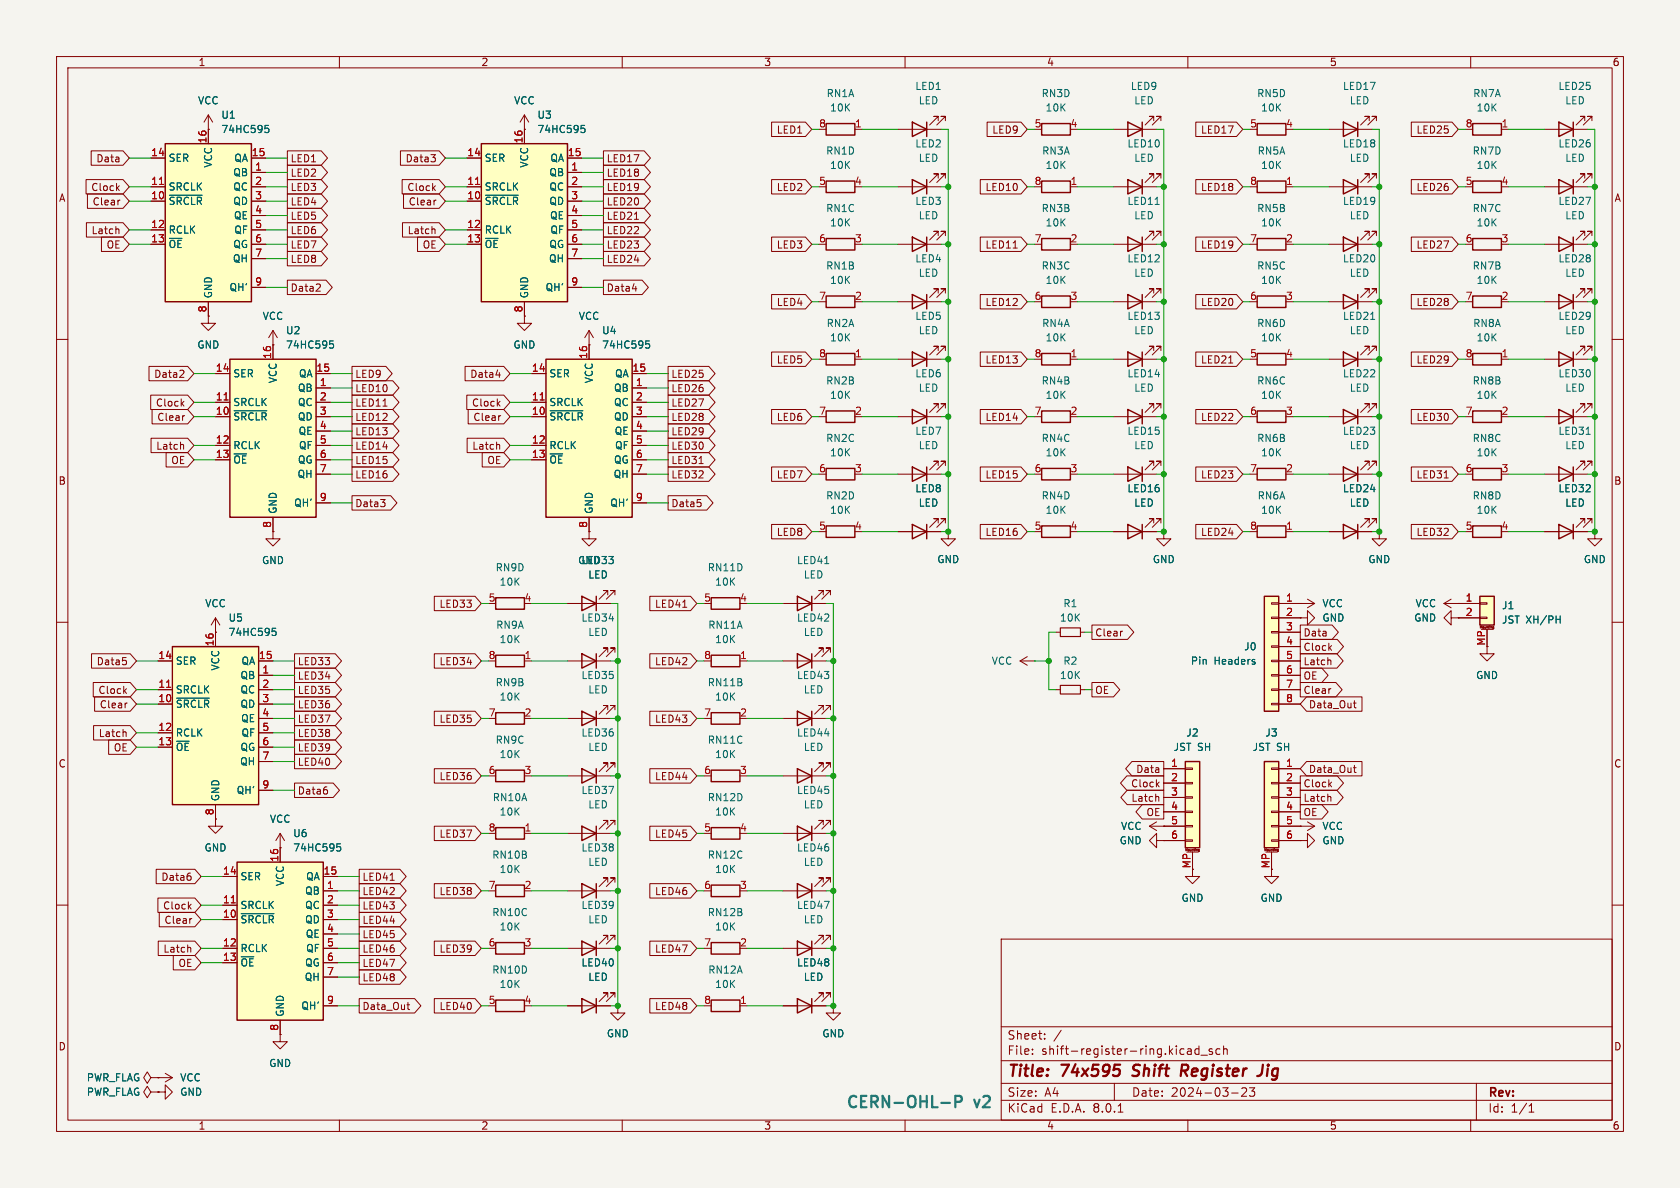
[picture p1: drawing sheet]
<svg xmlns="http://www.w3.org/2000/svg" width="297mm" height="210mm" viewBox="0 0 297 210" stroke-linecap="round" stroke-linejoin="round" font-family="sans-serif">
<defs><g id="words">
<g font-size="2.8" fill="#840000">
<text x="178" y="190.9">Title:</text>
<text x="187.7" y="190.9">74x595</text>
<text x="201.1" y="190.9">Shift</text>
<text x="210.4" y="190.9">Register</text>
<text x="224.9" y="190.9">Jig</text>
</g>
<g font-size="2.8" fill="#0099b0">
<text x="149.4" y="196.4">CERN-OHL-P</text>
<text x="172.3" y="196.4">v2</text>
</g>
<g font-size="2.1" fill="#840000">
<text x="178" y="184">Sheet:</text>
<text x="178" y="186.7">File:</text>
<text x="184.1" y="186.7">shift-register-ring.kicad_sch</text>
<text x="178" y="196.9">KiCad</text>
<text x="178" y="194.1">Size:</text>
<text x="184.7" y="194.1">A4</text>
<text x="185.7" y="196.9">E.D.A.</text>
<text x="193.3" y="196.9">8.0.1</text>
<text x="200" y="194.1">Date:</text>
<text x="207" y="194.1">2024-03-23</text>
<text x="263" y="194.3">Rev:</text>
<text x="263" y="196.9">Id:</text>
<text x="267.1" y="196.9">1/1</text>
</g>
<g font-size="1.8" fill="#840000">
<text x="35" y="11.9">1</text>
<text x="85" y="11.9">2</text>
<text x="135" y="11.9">3</text>
<text x="185" y="11.9">4</text>
<text x="235" y="11.9">5</text>
<text x="285" y="11.9">6</text>
<text x="137.2" y="23.8">LED1</text>
<text x="175.3" y="23.8">LED9</text>
<text x="212.2" y="23.8">LED17</text>
<text x="250.3" y="23.8">LED25</text>
<text x="16.9" y="28.9">Data</text>
<text x="51.3" y="28.9">LED1</text>
<text x="71.6" y="28.9">Data3</text>
<text x="107.2" y="28.9">LED17</text>
<text x="10.3" y="35.9">A</text>
<text x="16" y="34">Clock</text>
<text x="51.3" y="31.4">LED2</text>
<text x="51.3" y="34">LED3</text>
<text x="71.9" y="34">Clock</text>
<text x="107.2" y="31.4">LED18</text>
<text x="107.2" y="34">LED19</text>
<text x="137.2" y="34">LED2</text>
<text x="174.1" y="34">LED10</text>
<text x="212.2" y="34">LED18</text>
<text x="250.3" y="34">LED26</text>
<text x="285.3" y="35.9">A</text>
<text x="16.1" y="41.6">Latch</text>
<text x="16.3" y="36.5">Clear</text>
<text x="51.3" y="36.5">LED4</text>
<text x="51.3" y="39.1">LED5</text>
<text x="51.3" y="41.6">LED6</text>
<text x="72" y="41.6">Latch</text>
<text x="72.1" y="36.5">Clear</text>
<text x="107.2" y="41.6">LED22</text>
<text x="107.2" y="39.1">LED21</text>
<text x="107.2" y="36.5">LED20</text>
<text x="18.7" y="44.1">OE</text>
<text x="51.3" y="46.7">LED8</text>
<text x="51.3" y="44.1">LED7</text>
<text x="74.6" y="44.1">OE</text>
<text x="107.2" y="44.1">LED23</text>
<text x="107.2" y="46.7">LED24</text>
<text x="137.2" y="44.1">LED3</text>
<text x="174.1" y="44.1">LED11</text>
<text x="212.2" y="44.1">LED19</text>
<text x="250.3" y="44.1">LED27</text>
<text x="51.3" y="51.8">Data2</text>
<text x="107.2" y="51.8">Data4</text>
<text x="137.2" y="54.3">LED4</text>
<text x="174.1" y="54.3">LED12</text>
<text x="212.2" y="54.3">LED20</text>
<text x="250.3" y="54.3">LED28</text>
<text x="137.2" y="64.5">LED5</text>
<text x="174.1" y="64.5">LED13</text>
<text x="212.2" y="64.5">LED21</text>
<text x="250.3" y="64.5">LED29</text>
<text x="27.2" y="67">Data2</text>
<text x="62.7" y="67">LED9</text>
<text x="62.7" y="69.5">LED10</text>
<text x="83" y="67">Data4</text>
<text x="118.6" y="69.5">LED26</text>
<text x="118.6" y="67">LED25</text>
<text x="27.5" y="72.1">Clock</text>
<text x="27.7" y="74.6">Clear</text>
<text x="62.7" y="74.6">LED12</text>
<text x="62.7" y="72.1">LED11</text>
<text x="62.7" y="77.2">LED13</text>
<text x="83.3" y="72.1">Clock</text>
<text x="83.6" y="74.6">Clear</text>
<text x="118.6" y="77.2">LED29</text>
<text x="118.6" y="74.6">LED28</text>
<text x="118.6" y="72.1">LED27</text>
<text x="137.2" y="74.6">LED6</text>
<text x="174.1" y="74.6">LED14</text>
<text x="212.2" y="74.6">LED22</text>
<text x="250.3" y="74.6">LED30</text>
<text x="27.5" y="79.7">Latch</text>
<text x="30.2" y="82.2">OE</text>
<text x="62.7" y="82.2">LED15</text>
<text x="62.7" y="79.7">LED14</text>
<text x="83.4" y="79.7">Latch</text>
<text x="86.1" y="82.2">OE</text>
<text x="118.6" y="79.7">LED30</text>
<text x="118.6" y="82.2">LED31</text>
<text x="10.3" y="85.9">B</text>
<text x="62.7" y="89.9">Data3</text>
<text x="62.7" y="84.8">LED16</text>
<text x="118.6" y="89.9">Data5</text>
<text x="118.6" y="84.8">LED32</text>
<text x="137.2" y="84.8">LED7</text>
<text x="174.1" y="84.8">LED15</text>
<text x="212.2" y="84.8">LED23</text>
<text x="250.3" y="84.8">LED31</text>
<text x="285.3" y="85.9">B</text>
<text x="137.2" y="94.9">LED8</text>
<text x="174.1" y="94.9">LED16</text>
<text x="212.2" y="94.9">LED24</text>
<text x="250.3" y="94.9">LED32</text>
<text x="77.6" y="107.6">LED33</text>
<text x="115.7" y="107.6">LED41</text>
<text x="193.5" y="112.7">Clear</text>
<text x="230.3" y="112.7">Data</text>
<text x="17" y="117.8">Data5</text>
<text x="52.5" y="117.8">LED33</text>
<text x="77.6" y="117.8">LED34</text>
<text x="115.7" y="117.8">LED42</text>
<text x="230.3" y="115.3">Clock</text>
<text x="230.3" y="117.8">Latch</text>
<text x="262.6" y="114.2" transform="rotate(-90 262.6 114.2)">MP</text>
<text x="17.3" y="122.9">Clock</text>
<text x="17.5" y="125.4">Clear</text>
<text x="52.5" y="122.9">LED35</text>
<text x="52.5" y="120.3">LED34</text>
<text x="52.5" y="125.4">LED36</text>
<text x="193.5" y="122.9">OE</text>
<text x="230.3" y="122.9">Clear</text>
<text x="230.3" y="120.3">OE</text>
<text x="231.3" y="125.4">Data_Out</text>
<text x="17.4" y="130.5">Latch</text>
<text x="52.5" y="130.5">LED38</text>
<text x="52.5" y="128">LED37</text>
<text x="77.6" y="128">LED35</text>
<text x="115.7" y="128">LED43</text>
<text x="10.3" y="135.9">C</text>
<text x="20" y="133">OE</text>
<text x="52.5" y="133">LED39</text>
<text x="52.5" y="135.6">LED40</text>
<text x="200.8" y="136.8">Data</text>
<text x="231.3" y="136.8">Data_Out</text>
<text x="285.3" y="135.9">C</text>
<text x="52.5" y="140.7">Data6</text>
<text x="77.6" y="138.1">LED36</text>
<text x="115.7" y="138.1">LED44</text>
<text x="199.9" y="139.4">Clock</text>
<text x="199.9" y="141.9">Latch</text>
<text x="230.3" y="139.4">Clock</text>
<text x="230.3" y="141.9">Latch</text>
<text x="77.6" y="148.3">LED37</text>
<text x="115.7" y="148.3">LED45</text>
<text x="202.6" y="144.5">OE</text>
<text x="230.3" y="144.5">OE</text>
<text x="28.4" y="155.9">Data6</text>
<text x="64" y="155.9">LED41</text>
<text x="210.6" y="153.6" transform="rotate(-90 210.6 153.6)">MP</text>
<text x="224.5" y="153.6" transform="rotate(-90 224.5 153.6)">MP</text>
<text x="28.7" y="161">Clock</text>
<text x="64" y="161">LED43</text>
<text x="64" y="158.4">LED42</text>
<text x="77.6" y="158.4">LED38</text>
<text x="115.7" y="158.4">LED46</text>
<text x="29" y="163.5">Clear</text>
<text x="64" y="163.5">LED44</text>
<text x="64" y="166.1">LED45</text>
<text x="28.8" y="168.6">Latch</text>
<text x="31.4" y="171.1">OE</text>
<text x="64" y="168.6">LED46</text>
<text x="64" y="171.1">LED47</text>
<text x="64" y="173.7">LED48</text>
<text x="77.6" y="168.6">LED39</text>
<text x="115.7" y="168.6">LED47</text>
<text x="64" y="178.8">Data_Out</text>
<text x="77.6" y="178.8">LED40</text>
<text x="115.7" y="178.8">LED48</text>
<text x="10.3" y="185.9">D</text>
<text x="285.3" y="185.9">D</text>
<text x="35" y="199.9">1</text>
<text x="85" y="199.9">2</text>
<text x="135" y="199.9">3</text>
<text x="185" y="199.9">4</text>
<text x="235" y="199.9">5</text>
<text x="285" y="199.9">6</text>
</g>
<g font-size="1.8" fill="#006464">
<text x="146" y="17.4">RN1A</text>
<text x="161.7" y="16.1">LED1</text>
<text x="184" y="17.4">RN3D</text>
<text x="199.8" y="16.1">LED9</text>
<text x="222.1" y="17.4">RN5D</text>
<text x="237.3" y="16.1">LED17</text>
<text x="260.3" y="17.4">RN7A</text>
<text x="275.4" y="16.1">LED25</text>
<text x="34.9" y="18.6">VCC</text>
<text x="39" y="21.2">U1</text>
<text x="39" y="23.7">74HC595</text>
<text x="90.8" y="18.6">VCC</text>
<text x="94.9" y="21.2">U3</text>
<text x="94.9" y="23.7">74HC595</text>
<text x="146.6" y="19.9">10K</text>
<text x="162.3" y="18.6">LED</text>
<text x="184.7" y="19.9">10K</text>
<text x="200.4" y="18.6">LED</text>
<text x="222.8" y="19.9">10K</text>
<text x="238.5" y="18.6">LED</text>
<text x="260.9" y="19.9">10K</text>
<text x="276.6" y="18.6">LED</text>
<text x="29.7" y="28.8">SER</text>
<text x="37.7" y="29.7" transform="rotate(-90 37.7 29.7)">VCC</text>
<text x="41.3" y="28.8">QA</text>
<text x="85.6" y="28.8">SER</text>
<text x="93.6" y="29.7" transform="rotate(-90 93.6 29.7)">VCC</text>
<text x="97.2" y="28.8">QA</text>
<text x="145.9" y="27.5">RN1D</text>
<text x="161.7" y="26.3">LED2</text>
<text x="162.3" y="28.8">LED</text>
<text x="184.1" y="27.5">RN3A</text>
<text x="199.2" y="26.3">LED10</text>
<text x="200.4" y="28.8">LED</text>
<text x="222.2" y="27.5">RN5A</text>
<text x="237.3" y="26.3">LED18</text>
<text x="238.5" y="28.8">LED</text>
<text x="260.2" y="27.5">RN7D</text>
<text x="275.4" y="26.3">LED26</text>
<text x="276.6" y="28.8">LED</text>
<text x="29.7" y="33.9">SRCLK</text>
<text x="41.1" y="31.3">QB</text>
<text x="41.1" y="33.9">QC</text>
<text x="85.6" y="33.9">SRCLK</text>
<text x="97" y="31.3">QB</text>
<text x="97" y="33.9">QC</text>
<text x="146.6" y="30.1">10K</text>
<text x="184.7" y="30.1">10K</text>
<text x="222.8" y="30.1">10K</text>
<text x="260.9" y="30.1">10K</text>
<text x="29.7" y="36.4">~{SRCLR}</text>
<text x="29.7" y="41.5">RCLK</text>
<text x="41.1" y="36.4">QD</text>
<text x="41.3" y="39">QE</text>
<text x="41.3" y="41.5">QF</text>
<text x="85.6" y="36.4">~{SRCLR}</text>
<text x="85.6" y="41.5">RCLK</text>
<text x="97" y="36.4">QD</text>
<text x="97.1" y="39">QE</text>
<text x="97.2" y="41.5">QF</text>
<text x="145.9" y="37.7">RN1C</text>
<text x="146.6" y="40.2">10K</text>
<text x="161.7" y="36.4">LED3</text>
<text x="162.3" y="39">LED</text>
<text x="184" y="37.7">RN3B</text>
<text x="184.7" y="40.2">10K</text>
<text x="199.2" y="36.4">LED11</text>
<text x="200.4" y="39">LED</text>
<text x="222.1" y="37.7">RN5B</text>
<text x="222.8" y="40.2">10K</text>
<text x="237.3" y="36.4">LED19</text>
<text x="238.5" y="39">LED</text>
<text x="260.2" y="37.7">RN7C</text>
<text x="260.9" y="40.2">10K</text>
<text x="275.4" y="36.4">LED27</text>
<text x="276.6" y="39">LED</text>
<text x="29.7" y="44">~{OE}</text>
<text x="41.1" y="46.6">QH</text>
<text x="41.1" y="44">QG</text>
<text x="85.6" y="44">~{OE}</text>
<text x="97" y="46.6">QH</text>
<text x="97" y="44">QG</text>
<text x="145.9" y="47.9">RN1B</text>
<text x="161.7" y="46.6">LED4</text>
<text x="184" y="47.9">RN3C</text>
<text x="199.2" y="46.6">LED12</text>
<text x="222.1" y="47.9">RN5C</text>
<text x="237.3" y="46.6">LED20</text>
<text x="260.2" y="47.9">RN7B</text>
<text x="275.4" y="46.6">LED28</text>
<text x="37.7" y="52.8" transform="rotate(-90 37.7 52.8)">GND</text>
<text x="40.5" y="51.7">QH'</text>
<text x="93.6" y="52.8" transform="rotate(-90 93.6 52.8)">GND</text>
<text x="96.4" y="51.7">QH'</text>
<text x="146.6" y="50.4">10K</text>
<text x="162.3" y="49.1">LED</text>
<text x="184.7" y="50.4">10K</text>
<text x="200.4" y="49.1">LED</text>
<text x="222.8" y="50.4">10K</text>
<text x="238.5" y="49.1">LED</text>
<text x="260.9" y="50.4">10K</text>
<text x="276.6" y="49.1">LED</text>
<text x="46.3" y="56.7">VCC</text>
<text x="50.5" y="59.3">U2</text>
<text x="102.2" y="56.7">VCC</text>
<text x="106.3" y="59.3">U4</text>
<text x="146" y="58">RN2A</text>
<text x="161.7" y="56.7">LED5</text>
<text x="162.3" y="59.3">LED</text>
<text x="184.1" y="58">RN4A</text>
<text x="199.2" y="56.7">LED13</text>
<text x="200.4" y="59.3">LED</text>
<text x="222.1" y="58">RN6D</text>
<text x="237.3" y="56.7">LED21</text>
<text x="238.5" y="59.3">LED</text>
<text x="260.3" y="58">RN8A</text>
<text x="275.4" y="56.7">LED29</text>
<text x="276.6" y="59.3">LED</text>
<text x="34.8" y="61.8">GND</text>
<text x="50.5" y="61.8">74HC595</text>
<text x="90.7" y="61.8">GND</text>
<text x="106.3" y="61.8">74HC595</text>
<text x="146.6" y="60.6">10K</text>
<text x="184.7" y="60.6">10K</text>
<text x="222.8" y="60.6">10K</text>
<text x="260.9" y="60.6">10K</text>
<text x="41.1" y="72">SRCLK</text>
<text x="41.1" y="66.9">SER</text>
<text x="49.1" y="67.8" transform="rotate(-90 49.1 67.8)">VCC</text>
<text x="52.6" y="69.4">QB</text>
<text x="52.6" y="72">QC</text>
<text x="52.7" y="66.9">QA</text>
<text x="97" y="72">SRCLK</text>
<text x="97" y="66.9">SER</text>
<text x="105" y="67.8" transform="rotate(-90 105 67.8)">VCC</text>
<text x="108.4" y="69.4">QB</text>
<text x="108.4" y="72">QC</text>
<text x="108.6" y="66.9">QA</text>
<text x="145.9" y="68.2">RN2B</text>
<text x="146.6" y="70.7">10K</text>
<text x="161.7" y="66.9">LED6</text>
<text x="162.3" y="69.4">LED</text>
<text x="184" y="68.2">RN4B</text>
<text x="184.7" y="70.7">10K</text>
<text x="199.2" y="66.9">LED14</text>
<text x="200.4" y="69.4">LED</text>
<text x="222.1" y="68.2">RN6C</text>
<text x="222.8" y="70.7">10K</text>
<text x="237.3" y="66.9">LED22</text>
<text x="238.5" y="69.4">LED</text>
<text x="260.2" y="68.2">RN8B</text>
<text x="260.9" y="70.7">10K</text>
<text x="275.4" y="66.9">LED30</text>
<text x="276.6" y="69.4">LED</text>
<text x="41.1" y="74.5">~{SRCLR}</text>
<text x="52.6" y="74.5">QD</text>
<text x="52.7" y="77.1">QE</text>
<text x="97" y="74.5">~{SRCLR}</text>
<text x="108.4" y="74.5">QD</text>
<text x="108.6" y="77.1">QE</text>
<text x="161.7" y="77.1">LED7</text>
<text x="199.2" y="77.1">LED15</text>
<text x="237.3" y="77.1">LED23</text>
<text x="275.4" y="77.1">LED31</text>
<text x="41.1" y="79.6">RCLK</text>
<text x="41.1" y="82.1">~{OE}</text>
<text x="52.6" y="82.1">QG</text>
<text x="52.7" y="79.6">QF</text>
<text x="97" y="79.6">RCLK</text>
<text x="97" y="82.1">~{OE}</text>
<text x="108.4" y="82.1">QG</text>
<text x="108.6" y="79.6">QF</text>
<text x="145.9" y="78.3">RN2C</text>
<text x="146.6" y="80.9">10K</text>
<text x="162.3" y="79.6">LED</text>
<text x="184" y="78.3">RN4C</text>
<text x="184.7" y="80.9">10K</text>
<text x="200.4" y="79.6">LED</text>
<text x="222.1" y="78.3">RN6B</text>
<text x="222.8" y="80.9">10K</text>
<text x="238.5" y="79.6">LED</text>
<text x="260.2" y="78.3">RN8C</text>
<text x="260.9" y="80.9">10K</text>
<text x="276.6" y="79.6">LED</text>
<text x="51.9" y="89.8">QH'</text>
<text x="52.5" y="84.7">QH</text>
<text x="107.8" y="89.8">QH'</text>
<text x="108.4" y="84.7">QH</text>
<text x="145.9" y="88.5">RN2D</text>
<text x="161.7" y="87.2">LED8</text>
<text x="162.3" y="89.8">LED</text>
<text x="184" y="88.5">RN4D</text>
<text x="199.2" y="87.2">LED16</text>
<text x="200.4" y="89.8">LED</text>
<text x="222.2" y="88.5">RN6A</text>
<text x="237.3" y="87.2">LED24</text>
<text x="238.5" y="89.8">LED</text>
<text x="260.2" y="88.5">RN8D</text>
<text x="275.4" y="87.2">LED32</text>
<text x="276.6" y="89.8">LED</text>
<text x="49.1" y="90.9" transform="rotate(-90 49.1 90.9)">GND</text>
<text x="105" y="90.9" transform="rotate(-90 105 90.9)">GND</text>
<text x="146.6" y="91">10K</text>
<text x="184.7" y="91">10K</text>
<text x="222.8" y="91">10K</text>
<text x="260.9" y="91">10K</text>
<text x="46.2" y="99.9">GND</text>
<text x="87.5" y="101.2">RN9D</text>
<text x="102.1" y="99.9">GND</text>
<text x="102.7" y="99.9">LED33</text>
<text x="102.7" y="99.9">LE</text>
<text x="125" y="101.2">RN11D</text>
<text x="140.8" y="99.9">LED41</text>
<text x="165.6" y="99.8">GND</text>
<text x="203.7" y="99.8">GND</text>
<text x="241.8" y="99.8">GND</text>
<text x="279.9" y="99.8">GND</text>
<text x="36.2" y="107.5">VCC</text>
<text x="88.2" y="103.7">10K</text>
<text x="103.9" y="102.5">LED</text>
<text x="126.3" y="103.7">10K</text>
<text x="142" y="102.5">LED</text>
<text x="187.9" y="107.5">R1</text>
<text x="233.7" y="107.5">VCC</text>
<text x="250.2" y="107.5">VCC</text>
<text x="265.4" y="107.9">J1</text>
<text x="40.3" y="110.1">U5</text>
<text x="40.3" y="112.6">74HC595</text>
<text x="87.6" y="111.4">RN9A</text>
<text x="88.2" y="113.9">10K</text>
<text x="102.7" y="110.1">LED34</text>
<text x="103.9" y="112.6">LED</text>
<text x="125.1" y="111.4">RN11A</text>
<text x="126.3" y="113.9">10K</text>
<text x="140.8" y="110.1">LED42</text>
<text x="142" y="112.6">LED</text>
<text x="187.3" y="110.1">10K</text>
<text x="233.7" y="110.1">GND</text>
<text x="249.9" y="110.1">GND</text>
<text x="265.4" y="110.4">JST XH/PH</text>
<text x="31" y="117.7">SER</text>
<text x="39" y="118.6" transform="rotate(-90 39 118.6)">VCC</text>
<text x="42.6" y="117.7">QA</text>
<text x="175.2" y="117.7">VCC</text>
<text x="187.9" y="117.7">R2</text>
<text x="210.4" y="117.7">Pin</text>
<text x="214.6" y="117.7">Headers</text>
<text x="219.9" y="115.2">J0</text>
<text x="31" y="125.3">~{SRCLR}</text>
<text x="31" y="122.8">SRCLK</text>
<text x="42.4" y="120.2">QB</text>
<text x="42.4" y="122.8">QC</text>
<text x="42.4" y="125.3">QD</text>
<text x="87.5" y="121.5">RN9B</text>
<text x="88.2" y="124.1">10K</text>
<text x="102.7" y="120.2">LED35</text>
<text x="103.9" y="122.8">LED</text>
<text x="125" y="121.5">RN11B</text>
<text x="126.3" y="124.1">10K</text>
<text x="140.8" y="120.2">LED43</text>
<text x="142" y="122.8">LED</text>
<text x="187.3" y="120.2">10K</text>
<text x="260.9" y="120.2">GND</text>
<text x="31" y="130.4">RCLK</text>
<text x="42.5" y="127.9">QE</text>
<text x="42.6" y="130.4">QF</text>
<text x="87.5" y="131.7">RN9C</text>
<text x="102.7" y="130.4">LED36</text>
<text x="125" y="131.7">RN11C</text>
<text x="140.8" y="130.4">LED44</text>
<text x="209.6" y="130.4">J2</text>
<text x="223.6" y="130.4">J3</text>
<text x="31" y="132.9">~{OE}</text>
<text x="42.3" y="135.5">QH</text>
<text x="42.4" y="132.9">QG</text>
<text x="88.2" y="134.2">10K</text>
<text x="103.9" y="132.9">LED</text>
<text x="126.3" y="134.2">10K</text>
<text x="142" y="132.9">LED</text>
<text x="207.4" y="132.9">JST SH</text>
<text x="221.4" y="132.9">JST SH</text>
<text x="39" y="141.7" transform="rotate(-90 39 141.7)">GND</text>
<text x="41.7" y="140.6">QH'</text>
<text x="87" y="141.8">RN10A</text>
<text x="102.7" y="140.6">LED37</text>
<text x="103.9" y="143.1">LED</text>
<text x="125" y="141.8">RN12D</text>
<text x="140.8" y="140.6">LED45</text>
<text x="142" y="143.1">LED</text>
<text x="47.6" y="145.6">VCC</text>
<text x="51.7" y="148.2">U6</text>
<text x="88.2" y="144.4">10K</text>
<text x="126.3" y="144.4">10K</text>
<text x="197.8" y="149.5">GND</text>
<text x="198.1" y="146.9">VCC</text>
<text x="233.7" y="149.5">GND</text>
<text x="233.7" y="146.9">VCC</text>
<text x="36.1" y="150.7">GND</text>
<text x="42.4" y="155.8">SER</text>
<text x="51.7" y="150.7">74HC595</text>
<text x="54" y="155.8">QA</text>
<text x="86.9" y="152">RN10B</text>
<text x="88.2" y="154.5">10K</text>
<text x="102.7" y="150.7">LED38</text>
<text x="103.9" y="153.3">LED</text>
<text x="125" y="152">RN12C</text>
<text x="126.3" y="154.5">10K</text>
<text x="140.8" y="150.7">LED46</text>
<text x="142" y="153.3">LED</text>
<text x="42.4" y="160.9">SRCLK</text>
<text x="50.4" y="156.7" transform="rotate(-90 50.4 156.7)">VCC</text>
<text x="53.8" y="158.3">QB</text>
<text x="53.8" y="160.9">QC</text>
<text x="102.7" y="160.9">LED39</text>
<text x="140.8" y="160.9">LED47</text>
<text x="208.8" y="159.6">GND</text>
<text x="222.8" y="159.6">GND</text>
<text x="42.4" y="163.4">~{SRCLR}</text>
<text x="53.8" y="163.4">QD</text>
<text x="54" y="166">QE</text>
<text x="86.9" y="162.2">RN10C</text>
<text x="88.2" y="164.7">10K</text>
<text x="103.9" y="163.4">LED</text>
<text x="125" y="162.2">RN12B</text>
<text x="126.3" y="164.7">10K</text>
<text x="142" y="163.4">LED</text>
<text x="42.4" y="168.5">RCLK</text>
<text x="42.4" y="171">~{OE}</text>
<text x="53.8" y="173.6">QH</text>
<text x="53.8" y="171">QG</text>
<text x="54" y="168.5">QF</text>
<text x="86.9" y="172.3">RN10D</text>
<text x="102.7" y="171">LED40</text>
<text x="103.9" y="173.6">LED</text>
<text x="125.1" y="172.3">RN12A</text>
<text x="140.8" y="171">LED48</text>
<text x="142" y="173.6">LED</text>
<text x="50.4" y="179.8" transform="rotate(-90 50.4 179.8)">GND</text>
<text x="53.2" y="178.7">QH'</text>
<text x="88.2" y="174.9">10K</text>
<text x="126.3" y="174.9">10K</text>
<text x="107.2" y="183.6">GND</text>
<text x="145.3" y="183.6">GND</text>
<text x="15.2" y="191.4">PWR_FLAG</text>
<text x="31.8" y="191.4">VCC</text>
<text x="47.5" y="188.8">GND</text>
<text x="15.2" y="193.9">PWR_FLAG</text>
<text x="31.8" y="193.9">GND</text>
</g>
<g font-size="1.8" fill="#a90000">
<text x="144.7" y="22.6">8</text>
<text x="151.1" y="22.6">1</text>
<text x="182.8" y="22.6">5</text>
<text x="189.2" y="22.6">4</text>
<text x="220.9" y="22.6">5</text>
<text x="227.3" y="22.6">4</text>
<text x="259" y="22.6">8</text>
<text x="265.4" y="22.6">1</text>
<text x="26.6" y="27.7">14</text>
<text x="36.6" y="25.4" transform="rotate(-90 36.6 25.4)">16</text>
<text x="44.4" y="27.7">15</text>
<text x="82.5" y="27.7">14</text>
<text x="92.5" y="25.4" transform="rotate(-90 92.5 25.4)">16</text>
<text x="100.3" y="27.7">15</text>
<text x="26.6" y="35.3">10</text>
<text x="26.6" y="32.8">11</text>
<text x="45" y="30.2">1</text>
<text x="45" y="32.8">2</text>
<text x="45" y="35.3">3</text>
<text x="82.5" y="35.3">10</text>
<text x="82.5" y="32.8">11</text>
<text x="100.9" y="30.2">1</text>
<text x="100.9" y="32.8">2</text>
<text x="100.9" y="35.3">3</text>
<text x="144.7" y="32.8">5</text>
<text x="151.1" y="32.8">4</text>
<text x="182.8" y="32.8">8</text>
<text x="189.2" y="32.8">1</text>
<text x="220.9" y="32.8">8</text>
<text x="227.3" y="32.8">1</text>
<text x="259" y="32.8">5</text>
<text x="265.4" y="32.8">4</text>
<text x="26.6" y="40.4">12</text>
<text x="45" y="37.8">4</text>
<text x="45" y="40.4">5</text>
<text x="82.5" y="40.4">12</text>
<text x="100.9" y="37.8">4</text>
<text x="100.9" y="40.4">5</text>
<text x="26.6" y="42.9">13</text>
<text x="45" y="42.9">6</text>
<text x="45" y="45.5">7</text>
<text x="82.5" y="42.9">13</text>
<text x="100.9" y="42.9">6</text>
<text x="100.9" y="45.5">7</text>
<text x="144.7" y="42.9">6</text>
<text x="151.1" y="42.9">3</text>
<text x="182.8" y="42.9">7</text>
<text x="189.2" y="42.9">2</text>
<text x="220.9" y="42.9">7</text>
<text x="227.3" y="42.9">2</text>
<text x="259" y="42.9">6</text>
<text x="265.4" y="42.9">3</text>
<text x="45" y="50.5">9</text>
<text x="100.9" y="50.5">9</text>
<text x="144.7" y="53.1">7</text>
<text x="151.1" y="53.1">2</text>
<text x="182.8" y="53.1">6</text>
<text x="189.2" y="53.1">3</text>
<text x="220.9" y="53.1">6</text>
<text x="227.3" y="53.1">3</text>
<text x="259" y="53.1">7</text>
<text x="265.4" y="53.1">2</text>
<text x="36.6" y="55.3" transform="rotate(-90 36.6 55.3)">8</text>
<text x="92.5" y="55.3" transform="rotate(-90 92.5 55.3)">8</text>
<text x="38.1" y="65.8">14</text>
<text x="48" y="63.5" transform="rotate(-90 48 63.5)">16</text>
<text x="55.8" y="65.8">15</text>
<text x="93.9" y="65.8">14</text>
<text x="103.9" y="63.5" transform="rotate(-90 103.9 63.5)">16</text>
<text x="111.7" y="65.8">15</text>
<text x="144.7" y="63.2">8</text>
<text x="151.1" y="63.2">1</text>
<text x="182.8" y="63.2">8</text>
<text x="189.2" y="63.2">1</text>
<text x="220.9" y="63.2">5</text>
<text x="227.3" y="63.2">4</text>
<text x="259" y="63.2">8</text>
<text x="265.4" y="63.2">1</text>
<text x="38.1" y="70.9">11</text>
<text x="56.4" y="68.3">1</text>
<text x="56.4" y="70.9">2</text>
<text x="93.9" y="70.9">11</text>
<text x="112.3" y="68.3">1</text>
<text x="112.3" y="70.9">2</text>
<text x="38.1" y="73.4">10</text>
<text x="56.4" y="73.4">3</text>
<text x="56.4" y="75.9">4</text>
<text x="93.9" y="73.4">10</text>
<text x="112.3" y="73.4">3</text>
<text x="112.3" y="75.9">4</text>
<text x="144.7" y="73.4">7</text>
<text x="151.1" y="73.4">2</text>
<text x="182.8" y="73.4">7</text>
<text x="189.2" y="73.4">2</text>
<text x="220.9" y="73.4">6</text>
<text x="227.3" y="73.4">3</text>
<text x="259" y="73.4">7</text>
<text x="265.4" y="73.4">2</text>
<text x="38.1" y="78.5">12</text>
<text x="38.1" y="81">13</text>
<text x="56.4" y="78.5">5</text>
<text x="56.4" y="81">6</text>
<text x="56.4" y="83.6">7</text>
<text x="93.9" y="78.5">12</text>
<text x="93.9" y="81">13</text>
<text x="112.3" y="78.5">5</text>
<text x="112.3" y="81">6</text>
<text x="112.3" y="83.6">7</text>
<text x="144.7" y="83.6">6</text>
<text x="151.1" y="83.6">3</text>
<text x="182.8" y="83.6">6</text>
<text x="189.2" y="83.6">3</text>
<text x="220.9" y="83.6">7</text>
<text x="227.3" y="83.6">2</text>
<text x="259" y="83.6">6</text>
<text x="265.4" y="83.6">3</text>
<text x="56.4" y="88.6">9</text>
<text x="112.3" y="88.6">9</text>
<text x="48" y="93.4" transform="rotate(-90 48 93.4)">8</text>
<text x="103.9" y="93.4" transform="rotate(-90 103.9 93.4)">8</text>
<text x="144.7" y="93.7">5</text>
<text x="151.1" y="93.7">4</text>
<text x="182.8" y="93.7">5</text>
<text x="189.2" y="93.7">4</text>
<text x="220.9" y="93.7">8</text>
<text x="227.3" y="93.7">1</text>
<text x="259" y="93.7">5</text>
<text x="265.4" y="93.7">4</text>
<text x="86.3" y="106.4">5</text>
<text x="92.6" y="106.4">4</text>
<text x="124.4" y="106.4">5</text>
<text x="130.7" y="106.4">4</text>
<text x="227.3" y="106.4">1</text>
<text x="259" y="106.4">1</text>
<text x="227.3" y="109">2</text>
<text x="227.3" y="111.5">3</text>
<text x="259" y="109">2</text>
<text x="27.9" y="116.6">14</text>
<text x="37.8" y="114.3" transform="rotate(-90 37.8 114.3)">16</text>
<text x="45.7" y="116.6">15</text>
<text x="46.3" y="119.1">1</text>
<text x="86.3" y="116.6">8</text>
<text x="92.6" y="116.6">1</text>
<text x="124.4" y="116.6">8</text>
<text x="130.7" y="116.6">1</text>
<text x="227.3" y="114">4</text>
<text x="227.3" y="116.6">5</text>
<text x="227.3" y="119.1">6</text>
<text x="27.9" y="124.2">10</text>
<text x="27.9" y="121.7">11</text>
<text x="46.3" y="121.7">2</text>
<text x="46.3" y="124.2">3</text>
<text x="227.3" y="121.7">7</text>
<text x="227.3" y="124.2">8</text>
<text x="27.9" y="129.3">12</text>
<text x="27.9" y="131.8">13</text>
<text x="46.3" y="126.7">4</text>
<text x="46.3" y="129.3">5</text>
<text x="46.3" y="131.8">6</text>
<text x="86.3" y="126.7">7</text>
<text x="92.6" y="126.7">2</text>
<text x="124.4" y="126.7">7</text>
<text x="130.7" y="126.7">2</text>
<text x="46.3" y="134.4">7</text>
<text x="86.3" y="136.9">6</text>
<text x="92.6" y="136.9">3</text>
<text x="124.4" y="136.9">6</text>
<text x="130.7" y="136.9">3</text>
<text x="206.9" y="135.6">1</text>
<text x="227.3" y="135.6">1</text>
<text x="46.3" y="139.4">9</text>
<text x="206.9" y="138.2">2</text>
<text x="206.9" y="140.7">3</text>
<text x="206.9" y="143.3">4</text>
<text x="227.3" y="138.2">2</text>
<text x="227.3" y="140.7">3</text>
<text x="227.3" y="143.3">4</text>
<text x="37.8" y="144.2" transform="rotate(-90 37.8 144.2)">8</text>
<text x="86.3" y="147.1">8</text>
<text x="92.6" y="147.1">1</text>
<text x="124.4" y="147.1">5</text>
<text x="130.7" y="147.1">4</text>
<text x="206.9" y="145.8">5</text>
<text x="206.9" y="148.3">6</text>
<text x="227.3" y="145.8">5</text>
<text x="227.3" y="148.3">6</text>
<text x="39.3" y="154.7">14</text>
<text x="49.3" y="152.4" transform="rotate(-90 49.3 152.4)">16</text>
<text x="57.1" y="154.7">15</text>
<text x="39.3" y="159.8">11</text>
<text x="57.7" y="157.2">1</text>
<text x="57.7" y="159.8">2</text>
<text x="86.3" y="157.2">7</text>
<text x="92.6" y="157.2">2</text>
<text x="124.4" y="157.2">6</text>
<text x="130.7" y="157.2">3</text>
<text x="39.3" y="162.3">10</text>
<text x="39.3" y="167.4">12</text>
<text x="57.7" y="162.3">3</text>
<text x="57.7" y="164.8">4</text>
<text x="57.7" y="167.4">5</text>
<text x="86.3" y="167.4">6</text>
<text x="92.6" y="167.4">3</text>
<text x="124.4" y="167.4">7</text>
<text x="130.7" y="167.4">2</text>
<text x="39.3" y="169.9">13</text>
<text x="57.7" y="169.9">6</text>
<text x="57.7" y="172.5">7</text>
<text x="57.7" y="177.5">9</text>
<text x="86.3" y="177.5">5</text>
<text x="92.6" y="177.5">4</text>
<text x="124.4" y="177.5">8</text>
<text x="130.7" y="177.5">1</text>
<text x="49.3" y="182.3" transform="rotate(-90 49.3 182.3)">8</text>
</g>
<g font-size=".5" fill="#840000">
<text x="261.6" y="111.1">Mounting</text>
<text x="209.5" y="150.5">Mounting</text>
<text x="223.5" y="150.5">Mounting</text>
</g>
</g></defs>
<path d="M0 0h297v210h-297z" fill="#f5f4ef" stroke="#f5f4ef" stroke-width=".18"/>
<g fill="none" stroke="#840000" stroke-width=".18">
<path d="M10 10h277v190h-277zM12 12h273v186h-273zM60 10v2M110 10v2M160 10v2M210 10v2M260 10v2M10 60h2M285 60h2M104.1 94v1.3h1.3l-1.3 1.2-1.2-1.2h1.2M104.1 94h.1M158.7 83.8h7.7"/>
<path d="M165.9 82.3v-.8h-.8h.8l-1.6 1.6M167.1 82.3v-.8h-.7h.7l-1.5 1.6M196.8 83.8h7.7M196.8 94h7.7M204 92.5v-.8h-.8h.8l-1.6 1.5M204 82.3v-.8h-.8h.8l-1.6 1.6M205.2 92.5v-.8h-.7h.7l-1.5 1.5M205.2 82.3v-.8h-.7h.7l-1.5 1.6M10 110h2M100.3 106.7h7.6M107.4 105.2v-.8h-.7h.7l-1.5 1.5M108.7 105.2v-.8h-.8h.8l-1.5 1.5"/>
<path d="M285 110h2M10 160h2M285 160h2M177 166h108v32h-108zM60 198v2M110 198v2M160 198v2M177 194.5h108M177 191.5h108M177 187.5h108M177 181.5h108M182.5 186.3v.1"/>
<path d="M182.5 185.5v.1M184.7 183.6v.1M184.7 182.8v.1M187.6 182.1l-1.3 2M197 191.5v3M197.7 196.6h.8M210 198v2M210.1 185.4h.3l.2 .2v.8M210.6 186.3l-.5 .1M210.6 185.8h-.5M212 185.5l-.5-.1-.3 .3v.4l.2 .2h.6M212 184.9v1.5"/>
<path d="M212.3 186.5h1.2M214.3 185.5l-.3-.1-.3 .2 .1 .2 .5 .2v.3h-.6M215.7 185.5l-.5-.1-.2 .3v.4l.1 .2h.6M216.3 185.5l.2-.1 .4 .1 .1 .9M216.3 184.9v1.5M217.7 193.2h1.2M220.3 192.4v.5l-.8 .9h.9M221.8 192.3l-.5 .6 .4 .1v.7l-.2 .1h-.4l-.2-.1M260 198v2M261 191.5v6.5M270.3 196.6h.9M270.3 195.5l.4-.4v1.5"/>
</g>
<path d="M197.1 188.2h.9M200.2 190.1l.2 .1M200.5 188.4l-.2 .4 .1 .2M209.3 189.3l.6 .9M209.7 188.2h-.7l-.3 2M209.8 189.2l-1 .1M223.3 188.2l-.2 1.4-.4 .5M224.1 188.9l-.1 1.3" fill="none" stroke="#840000" stroke-width=".4"/>
<path d="M161.3 82.6l2.5 1.2-2.5 1.3zM163.8 82.6v2.5M184.1 82.8h5.1v2h-5.1zM184.1 93h5.1v2h-5.1zM199.4 92.7l2.5 1.3-2.5 1.3zM199.4 82.6l2.5 1.2-2.5 1.3zM201.9 82.6v2.5M201.9 92.7v2.6M87.6 105.7h5.1v2h-5.1zM102.9 105.4l2.5 1.3-2.5 1.3zM105.4 105.4v2.6" fill="none" stroke="#840000" stroke-width=".25"/>
<path d="M40.6 63.5h15.3v27.9h-15.3z" fill="#ffffc2"/>
<path d="M146 42.2h5.1v2h-5.1zM40.6 63.5h15.3v27.9h-15.3zM161.3 72.4l2.5 1.3-2.5 1.2zM163.8 72.4v2.5" fill="none" stroke="#840000" stroke-width=".25"/>
<g fill="none" stroke="#840000" stroke-width=".18">
<path d="M92.7 22.9h.1M92.7 20.3l-.8 1.3M92.7 20.3v2.6M92.7 20.3l.8 1.3M38.1 73.7h2.5M38.1 71.1h2.5M38.1 78.7h2.5M38.1 66h2.5M48.3 61v2.5M55.9 68.6h2.5M55.9 73.7h2.5M55.9 71.1h2.5"/>
<path d="M55.9 78.7h2.5M55.9 66h2.5M55.9 76.2h2.5M158.7 73.7h7.7M165.9 72.1v-.7h-.8h.8l-1.6 1.5M167.1 72.1v-.7h-.7h.7l-1.5 1.5M38.1 81.3h2.5M48.3 94v1.3h1.2l-1.2 1.2-1.3-1.2h1.3M48.3 94h.1M48.3 91.4v2.6M55.9 81.3h2.5M55.9 83.8h2.5"/>
<path d="M55.9 88.9h2.5M38.1 111.8h.1M38.1 109.2l-.8 1.3M38.1 109.2v2.6M38.1 109.2l.8 1.3"/>
</g>
<path d="M41.4 72.6h5.8M58.3 60.3h.6M58.4 60.8h.3l.3 .2-.1 .4-.5 .1" fill="none" stroke="#006464" stroke-width=".18"/>
<path d="M39.6 70.7h.7" fill="none" stroke="#a90000" stroke-width=".18"/>
<path d="M85.1 25.4h15.2v27.9h-15.2z" fill="#ffffc2"/>
<path d="M85.1 25.4h15.2v27.9h-15.2zM184.1 72.6h5.1v2.1h-5.1zM199.4 72.4l2.5 1.3-2.5 1.2zM201.9 72.4v2.5M161.3 92.7l2.5 1.3-2.5 1.3zM163.8 92.7v2.6M125.7 136.1h5.1v2.1h-5.1z" fill="none" stroke="#840000" stroke-width=".25"/>
<g fill="none" stroke="#840000" stroke-width=".18">
<path d="M36.8 22.9h.1M36.8 20.3l-.7 1.3M36.8 20.3v2.6M36.8 20.3l.8 1.3M82.5 35.6h2.6M82.5 33h2.6M82.5 27.9h2.6M92.7 22.9v2.5M100.3 30.5h2.6M100.3 35.6h2.6M100.3 33h2.6M100.3 27.9h2.6"/>
<path d="M100.3 38.1h2.6M82.5 40.6h2.6M82.5 43.2h2.6M92.7 53.3v2.6M100.3 40.6h2.6M100.3 43.2h2.6M100.3 45.7h2.6M100.3 50.8h2.6M196.8 73.7h7.7M204 72.1v-.7h-.8h.8l-1.6 1.5M205.2 72.1v-.7h-.7h.7l-1.5 1.5M158.7 94h7.7"/>
<path d="M165.9 92.5v-.8h-.8h.8l-1.6 1.5M167.1 92.5v-.8h-.7h.7l-1.5 1.5"/>
</g>
<path d="M85.8 34.5h5.8M102.8 22.2h.6M102.9 22.7h.3l.2 .2v.4l-.5 .1" fill="none" stroke="#006464" stroke-width=".18"/>
<path d="M84.1 32.6h.7" fill="none" stroke="#a90000" stroke-width=".18"/>
<path d="M29.2 25.4h15.2v27.9h-15.2z" fill="#ffffc2"/>
<path d="M29.2 25.4h15.2v27.9h-15.2zM125.7 126h5.1v2h-5.1zM141 125.7l2.5 1.3-2.5 1.3zM143.5 125.7v2.6M125.7 146.3h5.1v2h-5.1z" fill="none" stroke="#840000" stroke-width=".25"/>
<g fill="none" stroke="#840000" stroke-width=".18">
<path d="M26.7 35.6h2.5M26.7 33h2.5M26.7 27.9h2.5M36.8 22.9v2.5M44.4 30.5h2.6M44.4 35.6h2.6M44.4 33h2.6M44.4 27.9h2.6M44.4 38.1h2.6M26.7 40.6h2.5M26.7 43.2h2.5M36.8 53.3v2.6"/>
<path d="M44.4 40.6h2.6M44.4 43.2h2.6M44.4 45.7h2.6M44.4 50.8h2.6M255.3 106.7h2.5M255.3 106.7l1.2 .7M256.5 105.9l-1.2 .8M257.8 106.7h.1M138.4 127h7.6M145.5 125.5v-.8h-.7h.7l-1.5 1.5M146.8 125.5v-.8h-.8h.8l-1.5 1.5M229.9 148.6h1.2v1.3l1.3-1.3-1.3-1.3v1.3"/>
<path d="M229.9 148.6h.1"/>
</g>
<path d="M29.9 34.5h5.8M46.9 22.2h.6M47 22.7h.3l.2 .2v.4l-.5 .1" fill="none" stroke="#006464" stroke-width=".18"/>
<path d="M28.2 32.6h.7" fill="none" stroke="#a90000" stroke-width=".18"/>
<path d="M261.6 105.4h2.6v5.1h-2.6z" fill="#ffffc2"/>
<g fill="none" stroke="#840000" stroke-width=".18">
<path d="M243.8 94v1.3h1.3l-1.3 1.2-1.2-1.2h1.2M243.8 94h.1M229.9 109.2h1.2v1.3l1.3-1.3-1.3-1.2v1.2M229.9 109.2h.1M229.9 106.7h.1M229.9 106.7h2.5M231.1 105.9l1.3 .8M232.4 106.7l-1.3 .7M257.8 106.7h3.8M257.8 109.2h3.8M261.6 109.1h1.3v.2h-1.3zM261.6 106.6h1.3v.2h-1.3z"/>
<path d="M261.9 111.3h2M262.9 111.3v4.3h1.3l-1.3 1.2-1.3-1.2h1.3M263.9 111h.2M263.9 110.8h.2v.3l-.2 .1M263.9 110.8v.1"/>
</g>
<path d="M261.6 105.4h2.6v5.1h-2.6z" fill="none" stroke="#840000" stroke-width=".25"/>
<path d="M275.1 109.5h.7M275.8 108.9v1.3" fill="none" stroke="#006464" stroke-width=".18"/>
<path d="M223.5 105.4h2.6v20.3h-2.6z" fill="#ffffc2"/>
<g fill="none" stroke="#840000" stroke-width=".18">
<path d="M205.7 94v1.3h1.3l-1.3 1.2-1.2-1.2h1.2M205.7 94h.1M224.8 119.3h1.3v.2h-1.3zM224.8 116.7h1.3v.3h-1.3zM224.8 114.2h1.3v.2h-1.3zM224.8 111.6h1.3v.3h-1.3zM224.8 109.1h1.3v.2h-1.3zM224.8 106.6h1.3v.2h-1.3zM226.1 106.7h3.8M226.1 109.2h3.8M226.1 111.8h3.8M226.1 114.3h3.8"/>
<path d="M226.1 116.8h3.8M226.1 119.4h3.8M224.8 124.3h1.3v.3h-1.3zM224.8 121.8h1.3v.2h-1.3zM226.1 121.9h3.8M226.1 124.5h3.8"/>
</g>
<path d="M223.5 105.4h2.6v20.3h-2.6z" fill="none" stroke="#840000" stroke-width=".25"/>
<path d="M221.8 117.1v.3" fill="none" stroke="#006464" stroke-width=".18"/>
<path d="M209.5 134.6h2.6v15.3h-2.6z" fill="#ffffc2"/>
<g fill="none" stroke="#840000" stroke-width=".18">
<path d="M205.7 135.9h3.8M205.7 138.4h3.8M209.5 138.3h1.3v.3h-1.3zM209.5 135.8h1.3v.2h-1.3zM205.7 141h3.8M205.7 143.5h3.8M205.7 146.1h3.8M205.7 148.6h3.8M209.5 148.5h1.3v.2h-1.3zM209.5 145.9h1.3v.3h-1.3zM209.5 143.4h1.3v.2h-1.3zM209.5 140.8h1.3v.3h-1.3z"/>
<path d="M209.8 150.6h2M210.8 150.6v3.1M211.8 150.4h.1M211.9 150.4h.1M211.9 150.2h-.1M211.9 150.2h.1v.3M211.9 150.2h.1M212 150.5h-.2M212 150.5h.1M212 150.4h-.1"/>
</g>
<path d="M209.5 134.6h2.6v15.3h-2.6z" fill="none" stroke="#840000" stroke-width=".25"/>
<path d="M223.5 134.6h2.6v15.3h-2.6z" fill="#ffffc2"/>
<g fill="none" stroke="#840000" stroke-width=".18">
<path d="M227.3 33h1.3M234.9 33h7.7M234.9 22.9h7.7M242.1 21.3v-.7h-.8h.8l-1.6 1.5M242.1 31.5v-.8h-.8h.8l-1.6 1.6M243.3 21.3v-.7h-.7h.7l-1.5 1.5M243.3 31.5v-.8h-.7h.7l-1.5 1.6M234.9 53.3h7.7M234.9 43.2h7.7M242.1 51.8v-.7h-.8h.8l-1.6 1.5M242.1 41.7v-.8h-.8h.8l-1.6 1.5M243.3 51.8v-.7h-.7h.7l-1.5 1.5"/>
<path d="M243.3 41.7v-.8h-.7h.7l-1.5 1.5M100.3 127h7.6M107.4 125.5v-.8h-.7h.7l-1.5 1.5M108.7 125.5v-.8h-.8h.8l-1.5 1.5M138.4 137.2h7.6M145.5 135.6v-.7h-.7h.7l-1.5 1.5M146.8 135.6v-.7h-.8h.8l-1.5 1.5M224.8 138.3h1.3v.3h-1.3zM224.8 135.8h1.3v.2h-1.3zM226.1 135.9h3.8M226.1 138.4h3.8M100.3 157.5h7.6"/>
<path d="M107.4 156v-.8h-.7h.7l-1.5 1.5M108.7 156v-.8h-.8h.8l-1.5 1.5M210.8 153.7v1.2h1.3l-1.3 1.3-1.3-1.3h1.3M223.8 150.6h2M224.8 148.5h1.3v.2h-1.3zM224.8 145.9h1.3v.3h-1.3zM224.8 143.4h1.3v.2h-1.3zM224.8 140.8h1.3v.3h-1.3zM224.8 150.6v4.3h-1.3l1.3 1.3 1.3-1.3h-1.3M225.8 150.2h.2v.3M225.8 150.4h.2M226 150.5h-.2"/>
<path d="M226 150.5h.1M226.1 141h3.8M226.1 143.5h3.8M226.1 146.1h6.3M226.1 148.6h3.8M229.9 146.1h.1M231.1 145.3l1.3 .8M232.4 146.1l-1.3 .7M100.3 177.8h7.6M100.3 167.6h7.6M107.4 176.3v-.8h-.7h.7l-1.5 1.5M107.4 166.1v-.7h-.7h.7l-1.5 1.5"/>
<path d="M108.7 176.3v-.8h-.8h.8l-1.5 1.5M108.7 166.1v-.7h-.8h.8l-1.5 1.5M26.7 193l-.7-1-.6 1 .6 1.1 .7-1.1h1.2M26.7 190.5l-.7-1-.6 1 .6 1 .7-1h1.2M27.9 193h.1M27.9 190.5h.1M27.9 193h1.3v-1.2l1.3 1.2-1.3 1.3v-1.3M27.9 190.5h2.6M29.2 189.7l1.3 .8M30.5 190.5l-1.3 .8M49.5 182.9v1.3h1.3l-1.3 1.2-1.2-1.2h1.2M49.5 182.9h.1"/>
</g>
<g fill="none" stroke="#840000" stroke-width=".25">
<path d="M222.2 21.8h5.1v2.1h-5.1zM222.2 32h5.1v2h-5.1zM237.5 21.6l2.5 1.3-2.5 1.2zM237.5 31.8l2.5 1.2-2.5 1.3zM240 21.6v2.5M240 31.8v2.5M146 52.3h5.1v2.1h-5.1zM222.2 52.3h5.1v2.1h-5.1zM222.2 42.2h5.1v2h-5.1zM237.5 52.1l2.5 1.2-2.5 1.3zM237.5 41.9l2.5 1.3-2.5 1.3zM240 41.9v2.6"/>
<path d="M240 52.1v2.5M102.9 125.7l2.5 1.3-2.5 1.3zM105.4 125.7v2.6M141 135.9l2.5 1.3-2.5 1.2zM143.5 135.9v2.5M223.5 134.6h2.6v15.3h-2.6zM102.9 156.2l2.5 1.3-2.5 1.3zM105.4 156.2v2.6M102.9 176.5l2.5 1.3-2.5 1.3zM102.9 166.4l2.5 1.2-2.5 1.3zM105.4 166.4v2.5M105.4 176.5v2.6"/>
</g>
<path d="M41.9 152.4h15.2v27.9h-15.2z" fill="#ffffc2"/>
<path d="M102.9 135.9l2.5 1.3-2.5 1.2zM105.4 135.9v2.5M41.9 152.4h15.2v27.9h-15.2zM102.9 146.1l2.5 1.2-2.5 1.3zM105.4 146.1v2.5M125.7 156.5h5.1v2h-5.1zM87.6 176.8h5.1v2h-5.1zM125.7 166.6h5.1v2.1h-5.1z" fill="none" stroke="#840000" stroke-width=".25"/>
<g fill="none" stroke="#840000" stroke-width=".18">
<path d="M100.3 137.2h7.6M107.4 135.6v-.7h-.7h.7l-1.5 1.5M108.7 135.6v-.7h-.8h.8l-1.5 1.5M39.4 154.9h2.5M49.5 149.9v2.5M57.1 157.5h2.6M57.1 154.9h2.6M100.3 147.3h7.6M107.4 145.8v-.8h-.7h.7l-1.5 1.6M108.7 145.8v-.8h-.8h.8l-1.5 1.6M39.4 162.6h2.5M39.4 160h2.5"/>
<path d="M39.4 167.6h2.5M39.4 170.2h2.5M57.1 162.6h2.6M57.1 160h2.6M57.1 167.6h2.6M57.1 170.2h2.6M57.1 165.1h2.6M57.1 172.7h2.6M57.1 177.8h2.6M109.2 177.8v1.3h1.3l-1.3 1.2-1.3-1.2h1.3M109.2 177.8h.1M147.3 177.8v1.3h1.3l-1.3 1.2-1.3-1.2h1.3"/>
<path d="M147.3 177.8h.1M49.5 180.3v2.6"/>
</g>
<path d="M59.6 149.2h.6M59.7 149.7h.3l.2 .2v.4l-.5 .1M42.6 161.5h5.8" fill="none" stroke="#006464" stroke-width=".18"/>
<path d="M40.9 159.6h.7" fill="none" stroke="#a90000" stroke-width=".18"/>
<path d="M30.5 114.3h15.2v27.9h-15.2z" fill="#ffffc2"/>
<g fill="none" stroke="#840000" stroke-width=".25">
<path d="M30.5 114.3h15.2v27.9h-15.2zM141 105.4l2.5 1.3-2.5 1.3zM141 115.6l2.5 1.2-2.5 1.3zM143.5 105.4v2.6M143.5 115.6v2.5M141 156.2l2.5 1.3-2.5 1.3zM141 146.1l2.5 1.2-2.5 1.3zM143.5 146.1v2.5M143.5 156.2v2.6M125.7 176.8h5.1v2h-5.1zM141 176.5l2.5 1.3-2.5 1.3zM141 166.4l2.5 1.2-2.5 1.3z"/>
<path d="M143.5 166.4v2.5M143.5 176.5v2.6"/>
</g>
<g fill="none" stroke="#840000" stroke-width=".18">
<path d="M36.8 55.9v1.3h1.3l-1.3 1.2-1.2-1.2h1.2M36.8 55.9h.1M48.3 58.4l-.8 1.3M48.3 58.4v2.6M48.3 58.4l.7 1.3M92.7 55.9v1.3h1.3l-1.3 1.2-1.3-1.2h1.3M92.7 55.9h.1M104.1 58.4l-.7 1.3M104.1 58.4v2.6M104.1 58.4l.8 1.3M48.3 61h.1M104.1 61h.1"/>
<path d="M167.6 94v1.3h1.3l-1.3 1.2-1.2-1.2h1.2M167.6 94h.1M27.9 116.8h2.6M38.1 111.8v2.5M45.7 119.4h2.6M45.7 116.8h2.6M138.4 116.8h7.6M138.4 106.7h7.6M145.5 105.2v-.8h-.7h.7l-1.5 1.5M145.5 115.3v-.7h-.7h.7l-1.5 1.5M146.8 105.2v-.8h-.8h.8l-1.5 1.5M146.8 115.3v-.7h-.8h.8l-1.5 1.5"/>
<path d="M186.7 111.8h.8M191 111.8h.8M27.9 124.5h2.6M27.9 121.9h2.6M27.9 129.5h2.6M27.9 132.1h2.6M45.7 124.5h2.6M45.7 121.9h2.6M45.7 129.5h2.6M45.7 132.1h2.6M45.7 127h2.6M45.7 134.6h2.6"/>
<path d="M45.7 139.7h2.6M38.1 144.8v1.3h1.3l-1.3 1.2-1.3-1.2h1.3M38.1 144.8h.1M38.1 142.2v2.6M49.5 149.9h.1M49.5 147.3l-.7 1.3M49.5 147.3v2.6M49.5 147.3l.8 1.3M138.4 157.5h7.6M138.4 147.3h7.6M145.5 156v-.8h-.7h.7l-1.5 1.5M145.5 145.8v-.8h-.7h.7l-1.5 1.6"/>
<path d="M146.8 156v-.8h-.8h.8l-1.5 1.5M146.8 145.8v-.8h-.8h.8l-1.5 1.6M203.2 146.1l1.3 .7M203.2 146.1h2.5M204.5 148.6v-1.3l-1.3 1.3 1.3 1.3v-1.3h1.2M204.5 145.3l-1.3 .8M205.7 146.1h.1M205.7 148.6h.1M130.8 177.8h1.3M138.4 177.8h7.6M138.4 167.6h7.6M145.5 176.3v-.8h-.7h.7l-1.5 1.5"/>
<path d="M145.5 166.1v-.7h-.7h.7l-1.5 1.5M146.8 176.3v-.8h-.8h.8l-1.5 1.5M146.8 166.1v-.7h-.8h.8l-1.5 1.5"/>
</g>
<path d="M145.8 99.6h.7M48.1 111.1h.7M48.3 111.6h.3l.2 .2v.4l-.5 .1M31.2 123.4h5.8" fill="none" stroke="#006464" stroke-width=".18"/>
<path d="M29.5 121.5h.7" fill="none" stroke="#a90000" stroke-width=".18"/>
<path d="M187.5 111h3.5v1.5h-3.5z" fill="none" stroke="#840000" stroke-width=".2"/>
<path d="M96.5 63.5h15.3v27.9h-15.3z" fill="#ffffc2"/>
<g fill="none" stroke="#840000" stroke-width=".25">
<path d="M146 21.8h5.1v2.1h-5.1zM146 32h5.1v2h-5.1zM161.3 21.6l2.5 1.3-2.5 1.2zM161.3 31.8l2.5 1.2-2.5 1.3zM163.8 21.6v2.5M163.8 31.8v2.5M184.1 21.8h5.1v2.1h-5.1zM184.1 32h5.1v2h-5.1zM199.4 31.8l2.5 1.2-2.5 1.3zM199.4 21.6l2.5 1.3-2.5 1.2zM201.9 21.6v2.5M201.9 31.8v2.5"/>
<path d="M260.3 21.8h5.1v2.1h-5.1zM260.3 32h5.1v2h-5.1zM275.6 21.6l2.5 1.3-2.5 1.2zM275.6 31.8l2.5 1.2-2.5 1.3zM278.1 21.6v2.5M278.1 31.8v2.5M161.3 52.1l2.5 1.2-2.5 1.3zM161.3 41.9l2.5 1.3-2.5 1.3zM163.8 41.9v2.6M163.8 52.1v2.5M184.1 52.3h5.1v2.1h-5.1zM184.1 42.2h5.1v2h-5.1z"/>
<path d="M199.4 41.9l2.5 1.3-2.5 1.3zM199.4 52.1l2.5 1.2-2.5 1.3zM201.9 41.9v2.6M201.9 52.1v2.5M260.3 52.3h5.1v2.1h-5.1zM260.3 42.2h5.1v2h-5.1zM275.6 52.1l2.5 1.2-2.5 1.3zM275.6 41.9l2.5 1.3-2.5 1.3zM278.1 41.9v2.6M278.1 52.1v2.5M96.5 63.5h15.3v27.9h-15.3zM146 62.5h5.1v2h-5.1z"/>
<path d="M146 72.6h5.1v2.1h-5.1zM161.3 62.2l2.5 1.3-2.5 1.3zM163.8 62.2v2.6M184.1 62.5h5.1v2h-5.1zM199.4 62.2l2.5 1.3-2.5 1.3zM201.9 62.2v2.6M222.2 62.5h5.1v2h-5.1zM222.2 72.6h5.1v2.1h-5.1zM237.5 62.2l2.5 1.3-2.5 1.3zM237.5 72.4l2.5 1.3-2.5 1.2zM240 62.2v2.6M240 72.4v2.5"/>
<path d="M260.3 62.5h5.1v2h-5.1zM260.3 72.6h5.1v2.1h-5.1zM275.6 72.4l2.5 1.3-2.5 1.2zM275.6 62.2l2.5 1.3-2.5 1.3zM278.1 62.2v2.6M278.1 72.4v2.5M146 93h5.1v2h-5.1zM146 82.8h5.1v2h-5.1zM222.2 82.8h5.1v2h-5.1zM222.2 93h5.1v2h-5.1zM237.5 92.7l2.5 1.3-2.5 1.3zM237.5 82.6l2.5 1.2-2.5 1.3z"/>
<path d="M240 82.6v2.5M240 92.7v2.6M260.3 82.8h5.1v2h-5.1zM260.3 93h5.1v2h-5.1zM275.6 82.6l2.5 1.2-2.5 1.3zM275.6 92.7l2.5 1.3-2.5 1.3zM278.1 82.6v2.5M278.1 92.7v2.6M87.6 115.8h5.1v2.1h-5.1zM102.9 115.6l2.5 1.2-2.5 1.3zM105.4 115.6v2.5M125.7 105.7h5.1v2h-5.1z"/>
<path d="M125.7 115.8h5.1v2.1h-5.1zM87.6 136.1h5.1v2.1h-5.1zM87.6 126h5.1v2h-5.1zM87.6 156.5h5.1v2h-5.1zM87.6 146.3h5.1v2h-5.1zM87.6 166.6h5.1v2.1h-5.1z"/>
</g>
<g fill="none" stroke="#840000" stroke-width=".18">
<path d="M15.2 31.7h6.5l1.2 1.3-1.2 1.3h-6.5zM15.3 39.4h6.4l1.2 1.2-1.2 1.3h-6.4zM15.5 34.3h6.2l1.2 1.3-1.2 1.2h-6.2zM16.1 26.7h5.6l1.2 1.2-1.2 1.3h-5.6zM20.7 33.2l.4 .5M21.1 35.4h.1M21.1 32.8l-.5 .5M26.7 33h2.5M26.7 35.6h2.5M26.7 27.9h2.5M36.8 22.9h.1M36.8 22.9v2.5"/>
<path d="M44.4 33h2.6M44.4 30.5h2.6M44.4 35.6h2.6M44.4 27.9h2.6M44.4 38.1h2.6M50.8 34.3h6l1.1 1.3-1.1 1.2h-6zM50.8 29.2h6l1.1 1.3-1.1 1.3h-6zM50.8 31.7h6l1.1 1.3-1.1 1.3h-6zM50.8 26.7h6l1.1 1.2-1.1 1.3h-6zM50.8 36.8h6l1.1 1.3-1.1 1.3h-6zM50.8 39.4h6l1.1 1.2-1.1 1.3h-6zM70.8 26.7h6.8l1.1 1.2-1.1 1.3h-6.8z"/>
<path d="M71.1 31.7h6.5l1.1 1.3-1.1 1.3h-6.5zM71.2 39.4h6.4l1.1 1.2-1.1 1.3h-6.4zM71.3 34.3h6.3l1.1 1.3-1.1 1.2h-6.3zM76.2 27.3h.8l-.5 .5M76.6 33.2l.4 .5M76.8 27.9l.2 .2-.2 .4M77 35.4h.1M77 32.8l-.5 .5M82.5 33h2.6M82.5 35.6h2.6M82.5 27.9h2.6M92.7 22.9h.1"/>
<path d="M92.7 22.9v2.5M100.3 33h2.6M100.3 30.5h2.6M100.3 35.6h2.6M100.3 27.9h2.6M100.3 38.1h2.6M106.7 39.4h7.2l1.1 1.2-1.1 1.3h-7.2zM106.7 36.8h7.2l1.1 1.3-1.1 1.3h-7.2zM106.7 29.2h7.2l1.1 1.3-1.1 1.3h-7.2zM106.7 26.7h7.2l1.1 1.2-1.1 1.3h-7.2zM106.7 34.3h7.2l1.1 1.3-1.1 1.2h-7.2zM106.7 31.7h7.2l1.1 1.3-1.1 1.3h-7.2z"/>
<path d="M112.2 38.8h.7M136.4 31.7h6l1.1 1.3-1.1 1.3h-6zM136.4 21.6h6l1.1 1.3-1.1 1.2h-6zM151.1 22.9h1.3M158.7 22.9h7.7M158.7 33h7.7M165.9 21.3v-.7h-.8h.8l-1.6 1.5M165.9 31.5v-.8h-.8h.8l-1.6 1.6M167.1 21.3v-.7h-.7h.7l-1.5 1.5M167.1 31.5v-.8h-.7h.7l-1.5 1.6M173.3 31.7h7.2l1.1 1.3-1.1 1.3h-7.2zM174.5 21.6h6l1.1 1.3-1.1 1.2h-6z"/>
<path d="M189.2 33h1.3M196.8 22.9h7.7M196.8 33h7.7M204 31.5v-.8h-.8h.8l-1.6 1.6M204 21.3v-.7h-.8h.8l-1.6 1.5M205.2 31.5v-.8h-.7h.7l-1.5 1.6M205.2 21.3v-.7h-.7h.7l-1.5 1.5M211.4 21.6h7.2l1.1 1.3-1.1 1.2h-7.2zM211.4 31.7h7.2l1.1 1.3-1.1 1.3h-7.2zM249.5 31.7h7.2l1.1 1.3-1.1 1.3h-7.2zM249.5 21.6h7.2l1.1 1.3-1.1 1.2h-7.2zM265.4 22.9h1.3"/>
<path d="M273 22.9h7.7M273 33h7.7M280.2 21.3v-.7h-.8h.8l-1.6 1.5M280.2 31.5v-.8h-.8h.8l-1.6 1.6M281.4 21.3v-.7h-.7h.7l-1.5 1.5M281.4 31.5v-.8h-.7h.7l-1.5 1.6M17.9 41.9h3.8l1.2 1.3-1.2 1.3h-3.8zM20.8 40.5l.2 .1v.7M26.7 43.2h2.5M26.7 40.6h2.5M36.8 55.9h.1M36.8 53.3v2.6"/>
<path d="M44.4 43.2h2.6M44.4 40.6h2.6M44.4 45.7h2.6M44.4 50.8h2.6M50.8 49.5h6.8l1.1 1.3-1.1 1.3h-6.8zM50.8 44.4h6l1.1 1.3-1.1 1.3h-6zM50.8 41.9h6l1.1 1.3-1.1 1.3h-6zM56.5 50.3l.1 .1v.3l-.7 .8h.7M73.8 41.9h3.8l1.1 1.3-1.1 1.3h-3.8zM76.7 40.5l.2 .1v.7M82.5 43.2h2.6M82.5 40.6h2.6"/>
<path d="M92.7 55.9h.1M92.7 53.3v2.6M100.3 43.2h2.6M100.3 40.6h2.6M100.3 45.7h2.6M100.3 50.8h2.6M106.7 41.9h7.2l1.1 1.3-1.1 1.3h-7.2zM106.7 44.4h7.2l1.1 1.3-1.1 1.3h-7.2zM106.7 49.5h6.8l1.1 1.3-1.1 1.3h-6.8zM111.8 51h.8M136.4 41.9h6l1.1 1.3-1.1 1.3h-6zM136.4 52.1h6l1.1 1.2-1.1 1.3h-6z"/>
<path d="M158.7 53.3h7.7M158.7 43.2h7.7M165.9 51.8v-.7h-.8h.8l-1.6 1.5M165.9 41.7v-.8h-.8h.8l-1.6 1.5M167.1 51.8v-.7h-.7h.7l-1.5 1.5M167.1 41.7v-.8h-.7h.7l-1.5 1.5M173.3 52.1h7.2l1.1 1.2-1.1 1.3h-7.2zM173.3 41.9h7.2l1.1 1.3-1.1 1.3h-7.2zM179.1 43.9h.7M196.8 53.3h7.7M196.8 43.2h7.7M204 41.7v-.8h-.8h.8l-1.6 1.5"/>
<path d="M204 51.8v-.7h-.8h.8l-1.6 1.5M205.2 41.7v-.8h-.7h.7l-1.5 1.5M205.2 51.8v-.7h-.7h.7l-1.5 1.5M211.4 52.1h7.2l1.1 1.2-1.1 1.3h-7.2zM211.4 41.9h7.2l1.1 1.3-1.1 1.3h-7.2zM249.5 41.9h7.2l1.1 1.3-1.1 1.3h-7.2zM249.5 52.1h7.2l1.1 1.2-1.1 1.3h-7.2zM273 53.3h7.7M273 43.2h7.7M280.2 51.8v-.7h-.8h.8l-1.6 1.5M280.2 41.7v-.8h-.8h.8l-1.6 1.5M281.4 51.8v-.7h-.7h.7l-1.5 1.5"/>
<path d="M281.4 41.7v-.8h-.7h.7l-1.5 1.5M26.3 64.8h6.9l1.1 1.2-1.1 1.3h-6.9zM26.6 69.8h6.6l1.1 1.3-1.1 1.3h-6.6zM26.7 77.5h6.5l1.1 1.2-1.1 1.3h-6.5zM26.9 72.4h6.3l1.1 1.3-1.1 1.2h-6.3zM32.2 71.3l.3 .5M32.3 78.6l.2 .1v.7M32.4 65.5l.1 .2v.3l-.8 .7h.8M32.5 70.9l-.5 .5M32.5 73.5h.1M38.1 73.7h2.5M38.1 71.1h2.5"/>
<path d="M38.1 78.7h2.5M38.1 66h2.5M48.3 61h.1M48.3 61v2.5M55.9 68.6h2.5M55.9 73.7h2.5M55.9 71.1h2.5M55.9 78.7h2.5M55.9 66h2.5M55.9 76.2h2.5M62.2 77.5h7.2l1.1 1.2-1.1 1.3h-7.2zM62.2 64.8h6l1.1 1.2-1.1 1.3h-6z"/>
<path d="M62.2 67.3h7.2l1.1 1.3-1.1 1.3h-7.2zM62.2 72.4h7.2l1.1 1.3-1.1 1.2h-7.2zM62.2 69.8h7.2l1.1 1.3-1.1 1.3h-7.2zM62.2 74.9h7.2l1.1 1.3-1.1 1.3h-7.2zM67.7 71.8h.7M82.2 64.8h6.9l1.1 1.2-1.1 1.3h-6.9zM82.5 69.8h6.6l1.1 1.3-1.1 1.3h-6.6zM82.6 77.5h6.5l1.1 1.2-1.1 1.3h-6.5zM82.8 72.4h6.3l1.1 1.3-1.1 1.2h-6.3zM87.7 66.3h.8M88 71.3l.4 .5M88.2 78.6l.1 .1v.7"/>
<path d="M88.4 70.9l-.5 .5M88.4 73.5h.1M94 73.7h2.5M94 71.1h2.5M94 78.7h2.5M94 66h2.5M104.1 61h.1M104.1 61v2.5M111.8 68.6h2.5M111.8 73.7h2.5M111.8 71.1h2.5M111.8 78.7h2.5"/>
<path d="M111.8 66h2.5M111.8 76.2h2.5M118.1 77.5h7.2l1.1 1.2-1.1 1.3h-7.2zM118.1 74.9h7.2l1.1 1.3-1.1 1.3h-7.2zM118.1 67.3h7.2l1.1 1.3-1.1 1.3h-7.2zM118.1 72.4h7.2l1.1 1.3-1.1 1.2h-7.2zM118.1 69.8h7.2l1.1 1.3-1.1 1.3h-7.2zM118.1 64.8h7.2l1.1 1.2-1.1 1.3h-7.2zM136.4 62.2h6l1.1 1.3-1.1 1.3h-6zM136.4 72.4h6l1.1 1.3-1.1 1.2h-6zM151.1 63.5h1.3M158.7 63.5h7.7"/>
<path d="M165.9 62v-.8h-.8h.8l-1.6 1.5M167.1 62v-.8h-.7h.7l-1.5 1.5M173.3 72.4h7.2l1.1 1.3-1.1 1.2h-7.2zM173.3 62.2h7.2l1.1 1.3-1.1 1.3h-7.2zM189.2 63.5h1.3M196.8 63.5h7.7M204 62v-.8h-.8h.8l-1.6 1.5M205.2 62v-.8h-.7h.7l-1.5 1.5M211.4 62.2h7.2l1.1 1.3-1.1 1.3h-7.2zM211.4 72.4h7.2l1.1 1.3-1.1 1.2h-7.2zM217.2 64.2h.7M234.9 73.7h7.7"/>
<path d="M234.9 63.5h7.7M242.1 62v-.8h-.8h.8l-1.6 1.5M242.1 72.1v-.7h-.8h.8l-1.6 1.5M243.3 62v-.8h-.7h.7l-1.5 1.5M243.3 72.1v-.7h-.7h.7l-1.5 1.5M249.5 62.2h7.2l1.1 1.3-1.1 1.3h-7.2zM249.5 72.4h7.2l1.1 1.3-1.1 1.2h-7.2zM265.4 63.5h1.3M273 73.7h7.7M273 63.5h7.7M280.2 72.1v-.7h-.8h.8l-1.6 1.5M280.2 62v-.8h-.8h.8l-1.6 1.5"/>
<path d="M281.4 72.1v-.7h-.7h.7l-1.5 1.5M281.4 62v-.8h-.7h.7l-1.5 1.5M29.4 80h3.8l1.1 1.3-1.1 1.3h-3.8zM38.1 81.3h2.5M48.3 94h.1M48.3 91.4v2.6M55.9 81.3h2.5M55.9 83.8h2.5M55.9 88.9h2.5M62.2 80h7.2l1.1 1.3-1.1 1.3h-7.2zM62.2 87.6h6.9l1.1 1.3-1.1 1.3h-6.9zM62.2 82.5h7.2l1.1 1.3-1.1 1.3h-7.2z"/>
<path d="M67.3 88.3h.8l-.5 .5M67.9 88.8l.2 .2-.2 .5M85.2 80h3.9l1.1 1.3-1.1 1.3h-3.9zM94 81.3h2.5M104.1 94h.1M104.1 91.4v2.6M111.8 81.3h2.5M111.8 83.8h2.5M111.8 88.9h2.5M118.1 80h7.2l1.1 1.3-1.1 1.3h-7.2zM118.1 87.6h6.8l1.2 1.3-1.2 1.3h-6.8zM118.1 82.5h7.2l1.1 1.3-1.1 1.3h-7.2z"/>
<path d="M123.3 88.3h.6M123.6 82h.7M123.8 88.8l.1 .2-.1 .5M136.4 92.7h6l1.1 1.3-1.1 1.3h-6zM136.4 82.5h6l1.1 1.3-1.1 1.3h-6zM158.7 94h2.6M163.8 94h2.6M167.6 94h.1M173.3 92.7h7.2l1.1 1.3-1.1 1.3h-7.2zM173.3 82.5h7.2l1.1 1.3-1.1 1.3h-7.2zM196.8 94h2.6M201.9 94h2.6"/>
<path d="M205.7 94h.1M211.4 82.5h7.2l1.1 1.3-1.1 1.3h-7.2zM211.4 92.7h7.2l1.1 1.3-1.1 1.3h-7.2zM227.3 94h1.3M234.9 83.8h7.7M234.9 94h7.7M242.1 92.5v-.8h-.8h.8l-1.6 1.5M242.1 82.3v-.8h-.8h.8l-1.6 1.6M243.3 92.5v-.8h-.7h.7l-1.5 1.5M243.3 82.3v-.8h-.7h.7l-1.5 1.6M243.8 94h.1M249.5 92.7h7.2l1.1 1.3-1.1 1.3h-7.2z"/>
<path d="M249.5 82.5h7.2l1.1 1.3-1.1 1.3h-7.2zM255.3 84.5h.7M273 83.8h7.7M273 94h7.7M280.2 82.3v-.8h-.8h.8l-1.6 1.6M280.2 92.5v-.8h-.8h.8l-1.6 1.5M281.4 82.3v-.8h-.7h.7l-1.5 1.6M281.4 92.5v-.8h-.7h.7l-1.5 1.5M281.9 94v1.3h1.3l-1.3 1.2-1.2-1.2h1.2M281.9 94h.1M16.2 115.6h6.8l1.1 1.2-1.1 1.3h-6.8zM21.7 116.2h.6"/>
<path d="M22.2 116.8l.2 .2-.2 .4M27.9 116.8h2.6M38.1 111.8h.1M38.1 111.8v2.5M45.7 116.8h2.6M45.7 119.4h2.6M52.1 115.6h7.2l1.1 1.2-1.1 1.3h-7.2zM52.1 118.1h7.2l1.1 1.3-1.1 1.3h-7.2zM76.8 115.6h7.2l1.1 1.2-1.1 1.3h-7.2zM76.8 105.4h7.2l1.1 1.3-1.1 1.3h-7.2zM92.7 116.8h1.3M100.3 116.8h7.6"/>
<path d="M100.3 106.7h2.6M105.4 106.7h2.5M107.4 115.3v-.7h-.7h.7l-1.5 1.5M108.7 115.3v-.7h-.8h.8l-1.5 1.5M114.9 115.6h7.2l1.1 1.2-1.1 1.3h-7.2zM114.9 105.4h7.2l1.1 1.3-1.1 1.3h-7.2zM120.7 107.4h.7M130.8 116.8h1.3M180.3 116.8h2.6M180.3 116.8l1.3 .8M181.6 116.1l-1.3 .7M182.9 116.8h.1"/>
<path d="M193 110.5h6.3l1.1 1.3-1.1 1.2h-6.3zM198.3 111.6h.2M226.1 116.8h3.8M226.1 106.7h3.8M226.1 109.2h3.8M226.1 111.8h3.8M226.1 114.3h3.8M226.1 119.4h3.8M229.9 110.5h5.6l1.1 1.3-1.1 1.2h-5.6zM229.9 113h6.5l1.1 1.3-1.1 1.3h-6.5zM229.9 118.1h3.8l1.1 1.3-1.1 1.3h-3.8zM229.9 115.6h6.4l1.2 1.2-1.2 1.3h-6.4z"/>
<path d="M229.9 109.2h.1M229.9 106.7h.1M235 114.5l.4 .5M235.1 116.7l.2 .1v.7M235.4 114.1l-.5 .5M256.5 109.2v-1.2l-1.2 1.2 1.2 1.3v-1.3h1.3M257.8 109.2h.1M257.8 106.7h.1M257.8 106.7h3.8M257.8 109.2h3.8M262.9 111.3v3M16.5 120.6h6.5l1.1 1.3-1.1 1.3h-6.5z"/>
<path d="M16.5 128.3h6.5l1.1 1.2-1.1 1.3h-6.5zM16.7 123.2h6.3l1.1 1.3-1.1 1.2h-6.3zM19.2 130.8h3.8l1.1 1.3-1.1 1.3h-3.8zM22 122.1l.4 .5M22.1 129.4l.2 .1v.7M22.4 121.7l-.5 .5M22.4 124.3h.1M27.9 121.9h2.6M27.9 124.5h2.6M27.9 129.5h2.6M27.9 132.1h2.6M45.7 121.9h2.6"/>
<path d="M45.7 124.5h2.6M45.7 129.5h2.6M45.7 132.1h2.6M45.7 127h2.6M45.7 134.6h2.6M45.7 139.7h2.6M52.1 130.8h7.2l1.1 1.3-1.1 1.3h-7.2zM52.1 120.6h7.2l1.1 1.3-1.1 1.3h-7.2zM52.1 128.3h7.2l1.1 1.2-1.1 1.3h-7.2zM52.1 125.7h7.2l1.1 1.3-1.1 1.3h-7.2zM52.1 133.3h7.2l1.1 1.3-1.1 1.3h-7.2zM52.1 123.2h7.2l1.1 1.3-1.1 1.2h-7.2z"/>
<path d="M52.1 138.4h6.8l1.1 1.3-1.1 1.3h-6.8zM57.8 139.6l.1 .2-.1 .5M76.8 135.9h7.2l1.1 1.3-1.1 1.2h-7.2zM76.8 125.7h7.2l1.1 1.3-1.1 1.3h-7.2zM114.9 125.7h7.2l1.1 1.3-1.1 1.3h-7.2zM114.9 135.9h7.2l1.1 1.3-1.1 1.2h-7.2zM186.7 121.9h.8M191 121.9h.8M193 120.6h3.9l1.1 1.3-1.1 1.3h-3.9zM199.2 137.2h6.5v2.5h-6.5l-1.1-1.3zM199.3 139.7h6.4v2.5h-6.4l-1.1-1.2zM200.1 134.6h5.6v2.6h-5.6l-1.1-1.3z"/>
<path d="M204.6 138.6l.3 .5M204.9 138.3l-.5 .4M205.7 135.9h3.8M205.7 138.4h3.8M226.1 121.9h3.8M226.1 124.5h3.8M226.1 135.9h3.8M226.1 138.4h3.8M229.9 137.2h6.5l1.1 1.2-1.1 1.3h-6.5zM229.9 139.7h6.4l1.2 1.3-1.2 1.2h-6.4zM229.9 120.6h6.3l1.1 1.3-1.1 1.3h-6.3zM231 134.6h9.8v2.6h-9.8l-1.1-1.3z"/>
<path d="M231 123.2h9.8v2.5h-9.8l-1.1-1.2zM235 138.6l.4 .5M235.2 121.7h.1M235.4 138.3l-.5 .4M239.3 124.3h.4M239.3 135.7h.4M239.4 136.4l.3 .2M239.4 124.9l.3 .2M27.6 153.7h6.8l1.2 1.2-1.2 1.3h-6.8zM27.9 158.7h6.5l1.2 1.3-1.2 1.3h-6.5zM33.7 154.9l.1 .2-.1 .4M33.8 159.8l-.5 .5"/>
<path d="M38.1 144.8h.1M38.1 142.2v2.6M39.4 154.9h2.5M49.5 149.9h.1M49.5 149.9v2.5M57.1 157.5h2.6M57.1 154.9h2.6M63.5 153.7h7.2l1.1 1.2-1.1 1.3h-7.2zM63.5 158.7h7.2l1.1 1.3-1.1 1.3h-7.2zM63.5 156.2h7.2l1.1 1.3-1.1 1.3h-7.2zM69 155.6h.7M76.8 146h7.2l1.1 1.3-1.1 1.3h-7.2z"/>
<path d="M76.8 156.2h7.2l1.1 1.3-1.1 1.3h-7.2zM92.7 147.3h1.3M114.9 146h7.2l1.1 1.3-1.1 1.3h-7.2zM114.9 156.2h7.2l1.1 1.3-1.1 1.3h-7.2zM201.9 142.2h3.8v2.6h-3.8l-1.1-1.3zM204.7 140.8l.2 .2v.6M205.7 148.6h.1M205.7 146.1h.1M205.7 141h3.8M205.7 143.5h3.8M205.7 146.1h3.8M205.7 148.6h3.8"/>
<path d="M210.8 150.6v3.1M224.8 150.6v3.1M226.1 141h3.8M226.1 143.5h3.8M226.1 146.1h3.8M226.1 148.6h3.8M229.9 142.2h3.8l1.1 1.3-1.1 1.3h-3.8zM229.9 146.1h.1M229.9 148.6h.1M235.1 140.8l.2 .2v.6M28 166.4h6.4l1.2 1.2-1.2 1.3h-6.4zM28.2 161.3h6.2l1.2 1.3-1.2 1.2h-6.2z"/>
<path d="M30.6 168.9h3.8l1.2 1.3-1.2 1.3h-3.8zM33.4 160.2l.4 .5M33.5 167.5l.2 .1v.7M33.8 162.4h.1M39.4 162.6h2.5M39.4 160h2.5M39.4 167.6h2.5M39.4 170.2h2.5M57.1 177.8h2.6M57.1 162.6h2.6M57.1 160h2.6M57.1 167.6h2.6"/>
<path d="M57.1 170.2h2.6M57.1 165.1h2.6M57.1 172.7h2.6M63.5 161.3h7.2l1.1 1.3-1.1 1.2h-7.2zM63.5 163.8h7.2l1.1 1.3-1.1 1.3h-7.2zM63.5 166.4h7.2l1.1 1.2-1.1 1.3h-7.2zM63.5 168.9h7.2l1.1 1.3-1.1 1.3h-7.2zM63.5 176.5h9.8l1.1 1.3-1.1 1.3h-9.8zM63.5 171.4h7.2l1.1 1.3-1.1 1.3h-7.2zM71.9 177.6h.5M72.1 178.3l.3 .2M76.8 166.4h7.2l1.1 1.2-1.1 1.3h-7.2z"/>
<path d="M76.8 176.5h7.2l1.1 1.3-1.1 1.3h-7.2zM100.3 177.8h2.6M105.4 177.8h2.5M109.2 177.8h.1M114.9 166.4h7.2l1.1 1.2-1.1 1.3h-7.2zM114.9 176.5h7.2l1.1 1.3-1.1 1.3h-7.2zM138.4 177.8h2.6M143.5 177.8h2.5M147.3 177.8h.1M27.9 193h.1M27.9 190.5h.1M49.5 182.9h.1"/>
<path d="M49.5 180.3v2.6"/>
</g>
<g fill="none" stroke="#006464" stroke-width=".18">
<path d="M29.9 34.5h5.8M46.9 22.2h.6M47 22.7h.3l.2 .2v.4l-.5 .1M85.8 34.5h5.8M102.8 22.2h.6M102.9 22.7h.3l.2 .2v.4l-.5 .1M204.2 36.1h.7M242.3 56.5h.7M41.4 72.6h5.8M58.3 60.3h.6M58.4 60.8h.3l.3 .2-.1 .4-.5 .1M97.3 72.6h5.7"/>
<path d="M114.2 60.3h.6M114.3 60.8h.3l.3 .2-.1 .4-.5 .1M280.4 76.8h.7M48.1 111.1h.7M48.3 111.6h.3l.2 .2v.4l-.5 .1M221.8 117.1v.3M275.1 109.5h.7M275.8 108.9v1.3M31.2 123.4h5.8M59.6 149.2h.6M59.7 149.7h.3l.2 .2v.4l-.5 .1M42.6 161.5h5.8"/>
</g>
<path d="M28.2 32.6h.7M84.1 32.6h.7M39.6 70.7h.7M95.5 70.7h.7M29.5 121.5h.7M40.9 159.6h.7" fill="none" stroke="#a90000" stroke-width=".18"/>
<path d="M187.5 121.2h3.5v1.5h-3.5z" fill="none" stroke="#840000" stroke-width=".2"/>
<path d="M166.4 195h1.5M168.9 194.8h.8a.54 .54 0 0 0 .4-.5 .54 .54 0 0 0-.4-.6h-.8v2" fill="none" stroke="#0099b0" stroke-width=".4"/>
<g fill="none" stroke="#009600" stroke-width=".18">
<path d="M22.9 33h3.8M22.9 35.6h3.8M22.9 27.9h3.8M47 33h3.8M47 35.6h3.8M47 27.9h3.8M47 38.1h3.8M47 30.5h3.8M78.7 33h3.8M78.7 35.6h3.8M78.7 27.9h3.8M102.9 33h3.8"/>
<path d="M102.9 35.6h3.8M102.9 27.9h3.8M102.9 38.1h3.8M102.9 30.5h3.8M143.5 33h1.3M143.5 22.9h1.3M152.4 33h6.3M152.4 22.9h6.3M166.4 33h1.2M166.4 22.9h1.2v71.1h-1.2M181.6 33h1.3M181.6 22.9h1.3"/>
<path d="M190.5 33h6.3M190.5 22.9h6.3M204.5 33h1.2M204.5 22.9h1.2v71.1h-1.2M219.7 33h1.3M219.7 22.9h1.3M228.6 33h6.3M228.6 22.9h6.3M242.6 33h1.2M242.6 22.9h1.2v71.1h-1.2M257.8 33h1.3M257.8 22.9h1.3"/>
<path d="M266.7 33h6.3M266.7 22.9h6.3M280.7 33h1.2M280.7 22.9h1.2v71.1h-1.2M22.9 43.2h3.8M22.9 40.6h3.8M47 43.2h3.8M47 40.6h3.8M47 50.8h3.8M47 45.7h3.8M78.7 43.2h3.8M78.7 40.6h3.8"/>
<path d="M102.9 43.2h3.8M102.9 40.6h3.8M102.9 50.8h3.8M102.9 45.7h3.8M143.5 43.2h1.3M143.5 53.3h1.3M152.4 43.2h6.3M152.4 53.3h6.3M166.4 43.2h1.2M166.4 53.3h1.2M181.6 43.2h1.3M181.6 53.3h1.3"/>
<path d="M190.5 43.2h6.3M190.5 53.3h6.3M204.5 43.2h1.2M204.5 53.3h1.2M219.7 43.2h1.3M219.7 53.3h1.3M228.6 43.2h6.3M228.6 53.3h6.3M242.6 43.2h1.2M242.6 53.3h1.2M257.8 43.2h1.3M257.8 53.3h1.3"/>
<path d="M266.7 43.2h6.3M266.7 53.3h6.3M280.7 43.2h1.2M280.7 53.3h1.2M34.3 66h3.8M34.3 73.7h3.8M34.3 71.1h3.8M34.3 78.7h3.8M58.4 66h3.8M58.4 73.7h3.8M58.4 76.2h3.8M58.4 71.1h3.8"/>
<path d="M58.4 78.7h3.8M58.4 68.6h3.8M90.2 66h3.8M90.2 73.7h3.8M90.2 71.1h3.8M90.2 78.7h3.8M114.3 66h3.8M114.3 73.7h3.8M114.3 76.2h3.8M114.3 71.1h3.8M114.3 78.7h3.8M114.3 68.6h3.8"/>
<path d="M143.5 73.7h1.3M143.5 63.5h1.3M152.4 73.7h6.3M152.4 63.5h6.3M166.4 73.7h1.2M166.4 63.5h1.2M181.6 73.7h1.3M181.6 63.5h1.3M190.5 73.7h6.3M190.5 63.5h6.3M204.5 73.7h1.2M204.5 63.5h1.2"/>
<path d="M219.7 73.7h1.3M219.7 63.5h1.3M228.6 73.7h6.3M228.6 63.5h6.3M242.6 73.7h1.2M242.6 63.5h1.2M257.8 73.7h1.3M257.8 63.5h1.3M266.7 73.7h6.3M266.7 63.5h6.3M280.7 73.7h1.2M280.7 63.5h1.2"/>
<path d="M34.3 81.3h3.8M58.4 83.8h3.8M58.4 81.3h3.8M58.4 88.9h3.8M90.2 81.3h3.8M114.3 83.8h3.8M114.3 81.3h3.8M114.3 88.9h3.8M143.5 83.8h1.3M143.5 94h1.3M152.4 83.8h6.3M152.4 94h6.3"/>
<path d="M166.4 83.8h1.2M181.6 83.8h1.3M181.6 94h1.3M190.5 83.8h6.3M190.5 94h6.3M204.5 83.8h1.2M219.7 83.8h1.3M219.7 94h1.3M228.6 83.8h6.3M228.6 94h6.3M242.6 83.8h1.2M257.8 83.8h1.3"/>
<path d="M257.8 94h1.3M266.7 83.8h6.3M266.7 94h6.3M280.7 83.8h1.2M24.1 116.8h3.8M48.3 116.8h3.8M48.3 119.4h3.8M85.1 106.7h1.3M85.1 116.8h1.3M94 106.7h6.3M94 116.8h6.3M107.9 106.7h1.3v71.1h-1.3"/>
<path d="M107.9 116.8h1.3M123.2 106.7h1.3M123.2 116.8h1.3M132.1 106.7h6.3M132.1 116.8h6.3M146 106.7h1.3v71.1h-1.3M146 116.8h1.3M182.9 116.8h2.5M186.7 111.8h-1.3v10.1h1.3M191.8 111.8h1.2M24.1 121.9h3.8M24.1 124.5h3.8"/>
<path d="M24.1 129.5h3.8M24.1 132.1h3.8M48.3 121.9h3.8M48.3 127h3.8M48.3 124.5h3.8M48.3 139.7h3.8M48.3 134.6h3.8M48.3 129.5h3.8M48.3 132.1h3.8M85.1 127h1.3M85.1 137.2h1.3M94 127h6.3"/>
<path d="M94 137.2h6.3M107.9 127h1.3M107.9 137.2h1.3M123.2 127h1.3M123.2 137.2h1.3M132.1 127h6.3M132.1 137.2h6.3M146 127h1.3M146 137.2h1.3M191.8 121.9h1.2M35.6 154.9h3.8M59.7 154.9h3.8"/>
<path d="M59.7 157.5h3.8M85.1 147.3h1.3M85.1 157.5h1.3M94 147.3h6.3M94 157.5h6.3M107.9 147.3h1.3M107.9 157.5h1.3M123.2 147.3h1.3M123.2 157.5h1.3M132.1 147.3h6.3M132.1 157.5h6.3M146 147.3h1.3"/>
<path d="M146 157.5h1.3M35.6 162.6h3.8M35.6 167.6h3.8M35.6 160h3.8M35.6 170.2h3.8M59.7 162.6h3.8M59.7 177.8h3.8M59.7 167.6h3.8M59.7 165.1h3.8M59.7 160h3.8M59.7 170.2h3.8M59.7 172.7h3.8"/>
<path d="M85.1 177.8h1.3M85.1 167.6h1.3M94 177.8h6.3M94 167.6h6.3M107.9 167.6h1.3M123.2 177.8h1.3M123.2 167.6h1.3M132.1 177.8h6.3M132.1 167.6h6.3M146 167.6h1.3"/>
</g>
<g fill="#009600" stroke="#009600" stroke-width=".18">
<circle cx="243.8" cy="33" r=".46"/>
<circle cx="281.9" cy="33" r=".46"/>
<circle cx="281.9" cy="43.2" r=".46"/>
<circle cx="243.8" cy="53.3" r=".46"/>
<circle cx="243.8" cy="43.2" r=".46"/>
<circle cx="281.9" cy="53.3" r=".46"/>
<circle cx="205.7" cy="83.8" r=".46"/>
<circle cx="205.7" cy="63.5" r=".46"/>
<circle cx="205.7" cy="94" r=".46"/>
<circle cx="205.7" cy="73.7" r=".46"/>
<circle cx="281.9" cy="63.5" r=".46"/>
<circle cx="281.9" cy="73.7" r=".46"/>
<circle cx="243.8" cy="73.7" r=".46"/>
<circle cx="281.9" cy="83.8" r=".46"/>
<circle cx="243.8" cy="63.5" r=".46"/>
<circle cx="281.9" cy="94" r=".46"/>
<circle cx="243.8" cy="94" r=".46"/>
<circle cx="243.8" cy="83.8" r=".46"/>
<circle cx="205.7" cy="43.2" r=".46"/>
<circle cx="205.7" cy="33" r=".46"/>
<circle cx="205.7" cy="53.3" r=".46"/>
<circle cx="109.2" cy="137.2" r=".46"/>
<circle cx="109.2" cy="157.5" r=".46"/>
<circle cx="109.2" cy="147.3" r=".46"/>
<circle cx="147.3" cy="137.2" r=".46"/>
<circle cx="147.3" cy="147.3" r=".46"/>
<circle cx="109.2" cy="127" r=".46"/>
<circle cx="109.2" cy="116.8" r=".46"/>
<circle cx="109.2" cy="177.8" r=".46"/>
<circle cx="109.2" cy="167.6" r=".46"/>
<circle cx="147.3" cy="157.5" r=".46"/>
<circle cx="147.3" cy="167.6" r=".46"/>
<circle cx="147.3" cy="177.8" r=".46"/>
<circle cx="147.3" cy="127" r=".46"/>
<circle cx="147.3" cy="116.8" r=".46"/>
<circle cx="185.4" cy="116.8" r=".46"/>
<circle cx="167.6" cy="94" r=".46"/>
<circle cx="167.6" cy="63.5" r=".46"/>
<circle cx="167.6" cy="83.8" r=".46"/>
<circle cx="167.6" cy="73.7" r=".46"/>
<circle cx="167.6" cy="43.2" r=".46"/>
<circle cx="167.6" cy="53.3" r=".46"/>
<circle cx="167.6" cy="33" r=".46"/>
</g>
<use href="#words"/>
</svg>
